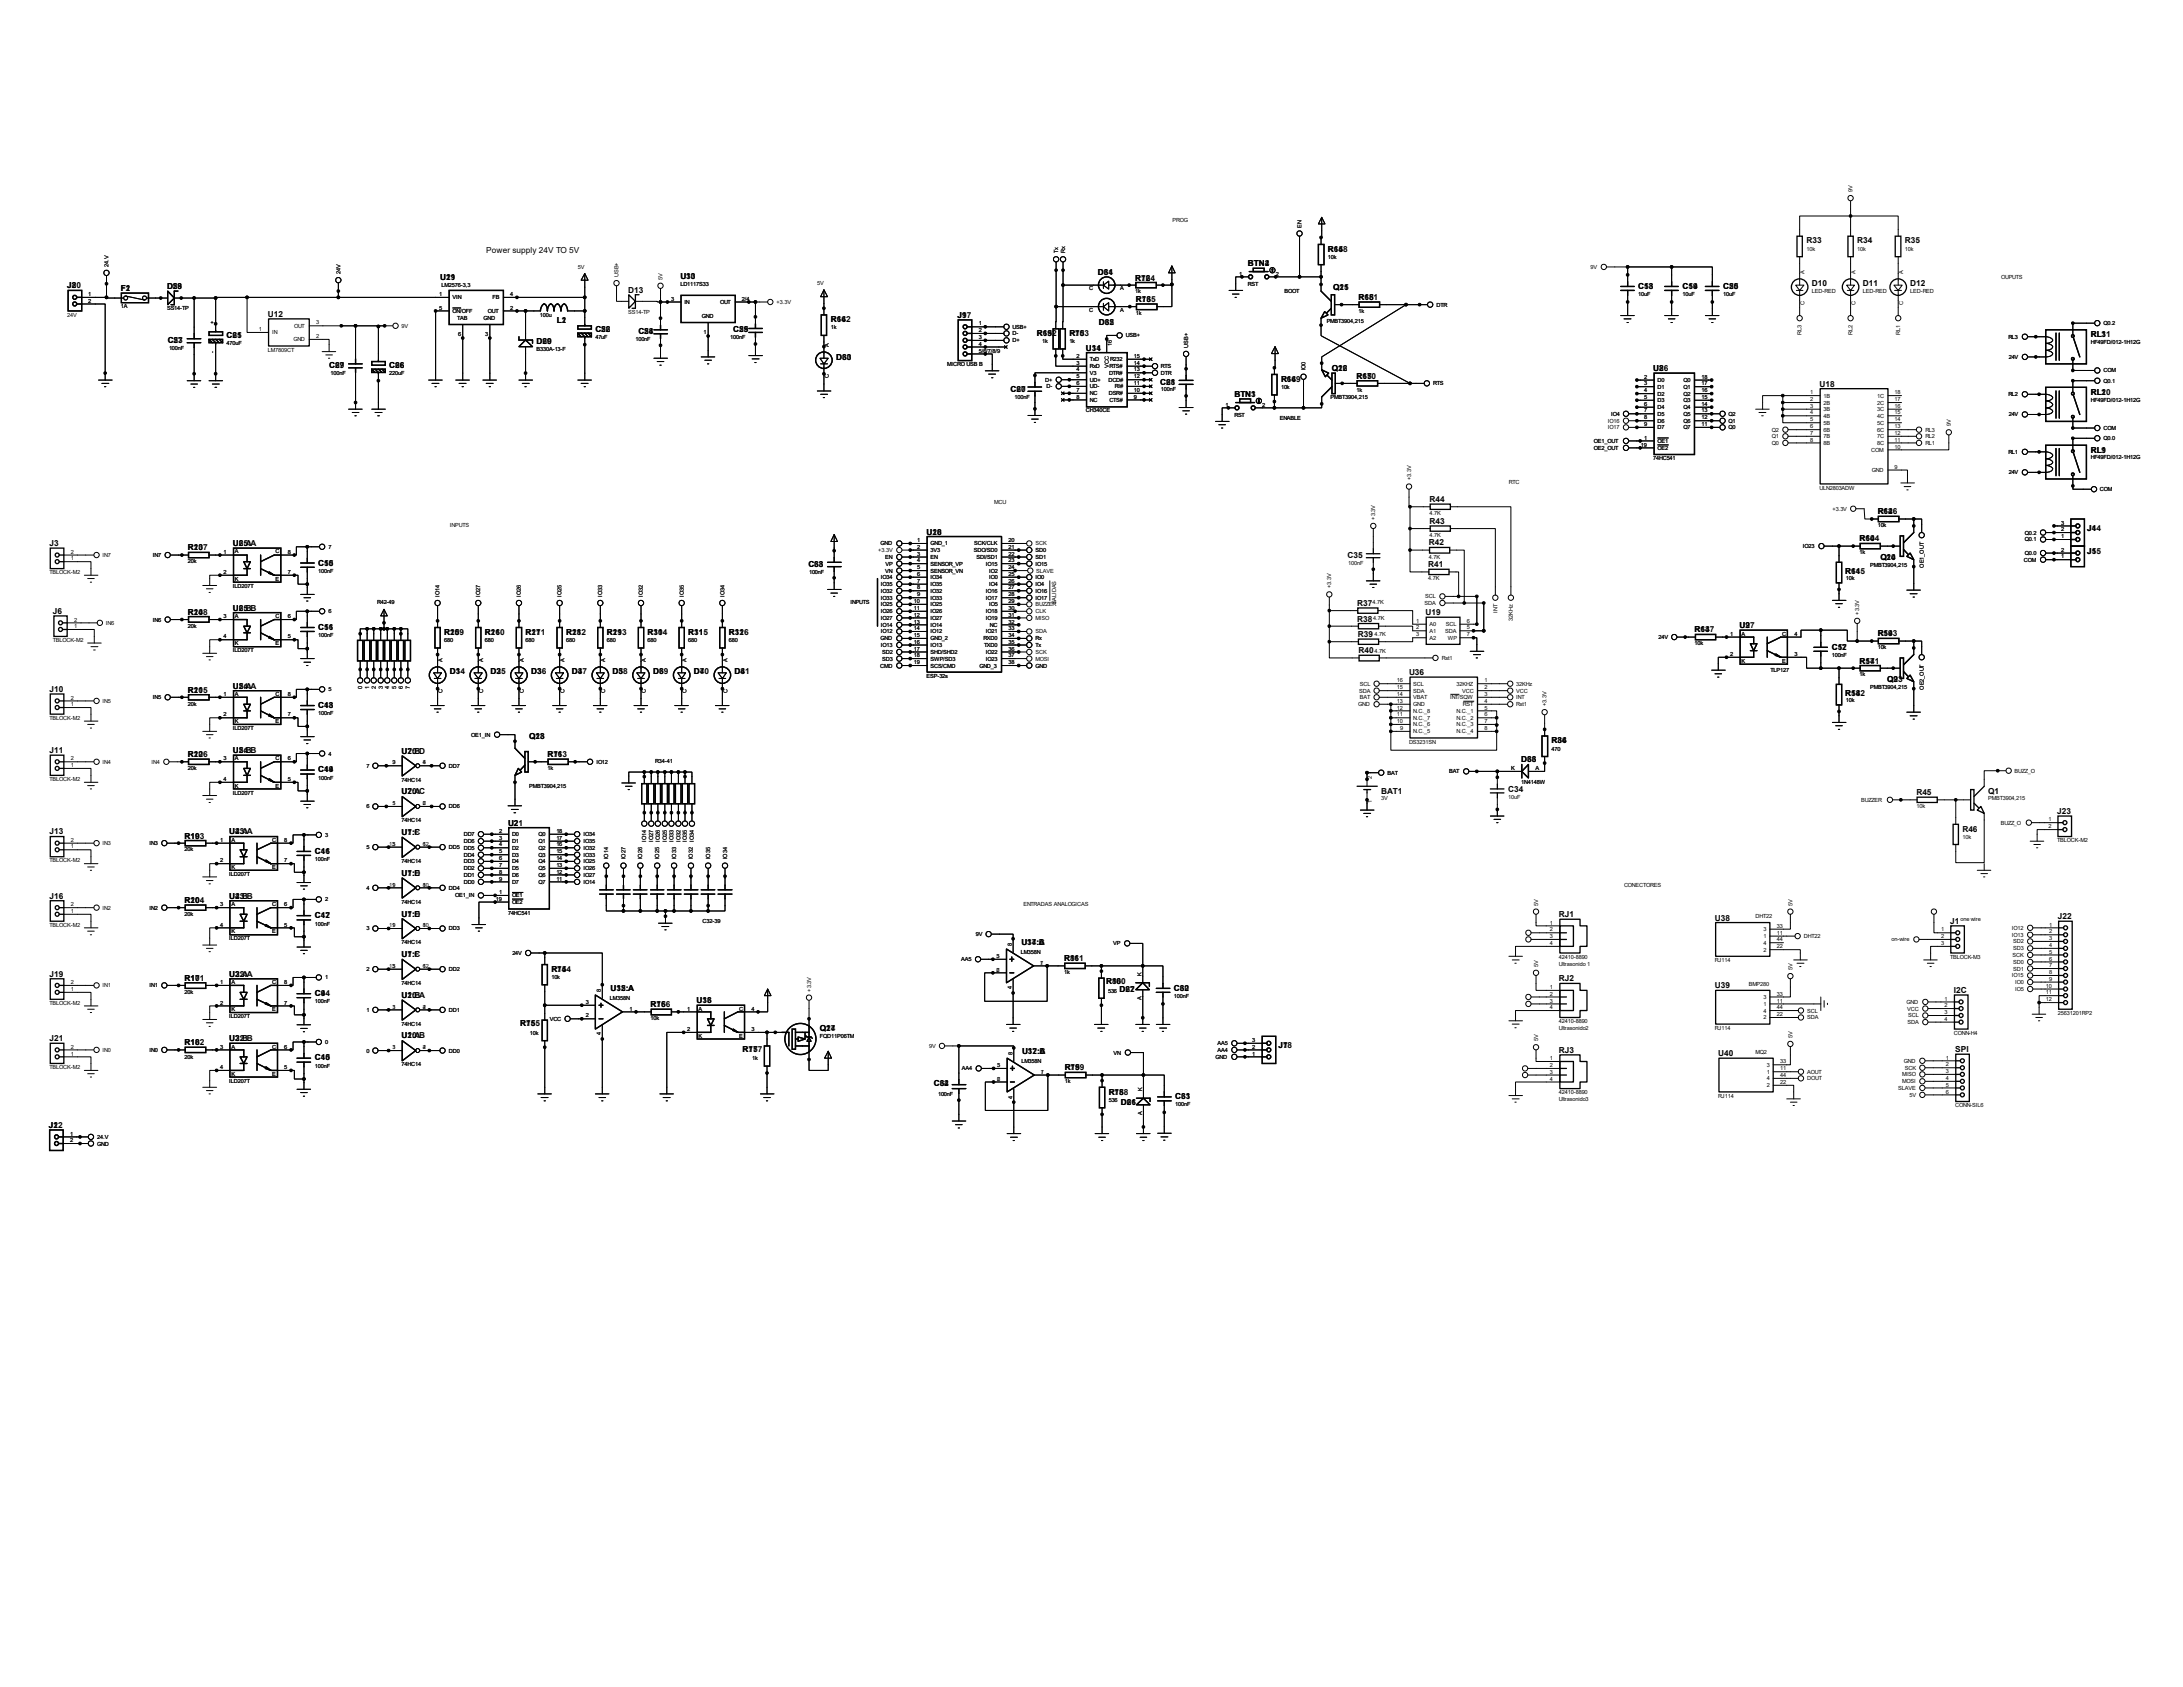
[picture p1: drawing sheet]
<svg xmlns="http://www.w3.org/2000/svg" width="279mm" height="216mm" viewBox="0 0 279 216" stroke-linecap="round" stroke-linejoin="round" font-family="sans-serif">
<defs><g id="words">
<g font-size="1.1">
<text x="56.3" y="35.9">U11</text>
<text x="56.3" y="35.9">U29</text>
<text x="62.2" y="32.4">Power supply 24V TO 5V</text>
<text x="87.1" y="35.7">U13</text>
<text x="87.1" y="35.7">U30</text>
<text x="140.5" y="35.2">D31</text>
<text x="140.5" y="35.2">D64</text>
<text x="145.3" y="35.9">R72</text>
<text x="145.3" y="35.9">R164</text>
<text x="159.7" y="34.1">BTN2</text>
<text x="159.7" y="34.1">BTN4</text>
<text x="170" y="32.2">R65</text>
<text x="170" y="32.2">R148</text>
<text x="231.2" y="31.2">R33</text>
<text x="237.7" y="31.2">R34</text>
<text x="243.8" y="31.2">R35</text>
<text x="8.6" y="36.9">J8</text>
<text x="8.6" y="36.9">J20</text>
<text x="15.5" y="37.3">F1</text>
<text x="15.5" y="37.3">F2</text>
<text x="21.4" y="37">D28</text>
<text x="21.4" y="37">D59</text>
<text x="34.3" y="40.6">U12</text>
<text x="71.3" y="41.3">L1</text>
<text x="71.3" y="41.3">L2</text>
<text x="80.4" y="37.5">D13</text>
<text x="106.3" y="41.2">R64</text>
<text x="106.3" y="41.2">R162</text>
<text x="122.6" y="40.7">J9</text>
<text x="122.6" y="40.7">J17</text>
<text x="140.6" y="41.6">D32</text>
<text x="140.6" y="41.6">D65</text>
<text x="145.4" y="38.7">R73</text>
<text x="145.4" y="38.7">R165</text>
<text x="170.6" y="37.2">Q11</text>
<text x="170.6" y="37.2">Q25</text>
<text x="173.9" y="38.4">R68</text>
<text x="173.9" y="38.4">R151</text>
<text x="209.7" y="37">C18</text>
<text x="209.7" y="37">C53</text>
<text x="215.3" y="37">C19</text>
<text x="215.3" y="37">C54</text>
<text x="220.6" y="37">C20</text>
<text x="220.6" y="37">C55</text>
<text x="231.9" y="36.6">D10</text>
<text x="238.4" y="36.6">D11</text>
<text x="244.5" y="36.6">D12</text>
<text x="21.5" y="43.9">C23</text>
<text x="21.5" y="43.9">C57</text>
<text x="29" y="43.2">C21</text>
<text x="29" y="43.2">C65</text>
<text x="42.1" y="47.1">C29</text>
<text x="42.1" y="47.1">C67</text>
<text x="49.8" y="47">C26</text>
<text x="49.8" y="47">C66</text>
<text x="68.7" y="44">D29</text>
<text x="68.7" y="44">D60</text>
<text x="76.2" y="42.5">C22</text>
<text x="76.2" y="42.5">C56</text>
<text x="81.7" y="42.7">C24</text>
<text x="81.7" y="42.7">C58</text>
<text x="93.9" y="42.5">C25</text>
<text x="93.9" y="42.5">C59</text>
<text x="107" y="46">D30</text>
<text x="107" y="46">D63</text>
<text x="132.7" y="43">R69</text>
<text x="132.7" y="43">R152</text>
<text x="136.9" y="43">R70</text>
<text x="136.9" y="43">R153</text>
<text x="139" y="44.9">U14</text>
<text x="139" y="44.9">U31</text>
<text x="170.5" y="47.5">Q12</text>
<text x="170.5" y="47.5">Q26</text>
<text x="211.6" y="47.5">U8</text>
<text x="211.6" y="47.5">U26</text>
<text x="267.6" y="43.1">RL3</text>
<text x="267.6" y="43.1">RL11</text>
<text x="129.3" y="50.1">C27</text>
<text x="129.3" y="50.1">C60</text>
<text x="148.5" y="49.2">C28</text>
<text x="148.5" y="49.2">C61</text>
<text x="158" y="50.8">BTN1</text>
<text x="158" y="50.8">BTN3</text>
<text x="164" y="48.9">R66</text>
<text x="164" y="48.9">R149</text>
<text x="173.6" y="48.5">R67</text>
<text x="173.6" y="48.5">R150</text>
<text x="232.9" y="49.5">U18</text>
<text x="267.6" y="50.5">RL2</text>
<text x="267.6" y="50.5">RL10</text>
<text x="267.6" y="57.9">RL1</text>
<text x="267.6" y="57.9">RL9</text>
<text x="183" y="64.3">R44</text>
<text x="240.3" y="65.8">R62</text>
<text x="240.3" y="65.8">R146</text>
<text x="6.3" y="69.9">J3</text>
<text x="24" y="70.4">R23</text>
<text x="24" y="70.4">R107</text>
<text x="29.8" y="69.9">U6:A</text>
<text x="29.8" y="69.9">U25:A</text>
<text x="118.6" y="68.4">U10</text>
<text x="118.6" y="68.4">U28</text>
<text x="172.5" y="71.4">C35</text>
<text x="182.9" y="69.8">R42</text>
<text x="183" y="67.1">R43</text>
<text x="238" y="69.3">R60</text>
<text x="238" y="69.3">R144</text>
<text x="240.7" y="71.7">Q10</text>
<text x="240.7" y="71.7">Q24</text>
<text x="267.1" y="67.9">J4</text>
<text x="267.1" y="71">J5</text>
<text x="267.1" y="67.9">J14</text>
<text x="267.1" y="71">J15</text>
<text x="40.7" y="72.4">C15</text>
<text x="40.7" y="72.4">C50</text>
<text x="103.5" y="72.6">C33</text>
<text x="103.5" y="72.6">C68</text>
<text x="173.7" y="77.6">R37</text>
<text x="182.8" y="72.6">R41</text>
<text x="236.2" y="73.4">R61</text>
<text x="236.2" y="73.4">R145</text>
<text x="6.8" y="78.6">J6</text>
<text x="24" y="78.7">R24</text>
<text x="24" y="78.7">R108</text>
<text x="29.8" y="78.1">U6:B</text>
<text x="29.8" y="78.1">U25:B</text>
<text x="40.7" y="80.6">C16</text>
<text x="40.7" y="80.6">C51</text>
<text x="56.9" y="81.2">R25</text>
<text x="56.9" y="81.2">R109</text>
<text x="62.1" y="81.2">R26</text>
<text x="62.1" y="81.2">R110</text>
<text x="67.3" y="81.2">R27</text>
<text x="67.3" y="81.2">R111</text>
<text x="72.5" y="81.2">R28</text>
<text x="72.5" y="81.2">R112</text>
<text x="77.7" y="81.2">R29</text>
<text x="77.7" y="81.2">R113</text>
<text x="82.9" y="81.2">R30</text>
<text x="82.9" y="81.2">R114</text>
<text x="88.1" y="81.2">R31</text>
<text x="88.1" y="81.2">R115</text>
<text x="93.3" y="81.2">R32</text>
<text x="93.3" y="81.2">R116</text>
<text x="173.7" y="79.5">R38</text>
<text x="173.8" y="81.5">R39</text>
<text x="173.9" y="83.6">R40</text>
<text x="182.5" y="78.7">U19</text>
<text x="216.9" y="80.9">R63</text>
<text x="216.9" y="80.9">R147</text>
<text x="222.6" y="80.4">U9</text>
<text x="222.6" y="80.4">U27</text>
<text x="234.4" y="83.1">C17</text>
<text x="234.4" y="83.1">C52</text>
<text x="240.3" y="81.4">R59</text>
<text x="240.3" y="81.4">R143</text>
<text x="6.3" y="88.6">J10</text>
<text x="24" y="88.6">R21</text>
<text x="24" y="88.6">R105</text>
<text x="29.8" y="88.1">U5:A</text>
<text x="29.8" y="88.1">U24:A</text>
<text x="57.6" y="86.3">D1</text>
<text x="57.6" y="86.3">D34</text>
<text x="62.8" y="86.3">D2</text>
<text x="62.8" y="86.3">D35</text>
<text x="68" y="86.3">D3</text>
<text x="68" y="86.3">D36</text>
<text x="73.2" y="86.3">D4</text>
<text x="73.2" y="86.3">D37</text>
<text x="78.4" y="86.3">D5</text>
<text x="78.4" y="86.3">D38</text>
<text x="83.6" y="86.3">D6</text>
<text x="83.6" y="86.3">D39</text>
<text x="88.8" y="86.3">D7</text>
<text x="88.8" y="86.3">D40</text>
<text x="94" y="86.3">D8</text>
<text x="94" y="86.3">D41</text>
<text x="180.3" y="86.4">U36</text>
<text x="236.2" y="89.1">R58</text>
<text x="236.2" y="89.1">R142</text>
<text x="238" y="84.9">R57</text>
<text x="238" y="84.9">R141</text>
<text x="241.6" y="87.3">Q9</text>
<text x="241.6" y="87.3">Q23</text>
<text x="40.7" y="90.6">C13</text>
<text x="40.7" y="90.6">C48</text>
<text x="67.7" y="94.6">Q13</text>
<text x="67.7" y="94.6">Q28</text>
<text x="198.6" y="95.1">R84</text>
<text x="198.6" y="95.1">R36</text>
<text x="6.3" y="96.4">J11</text>
<text x="24" y="96.9">R22</text>
<text x="24" y="96.9">R106</text>
<text x="29.8" y="96.4">U5:B</text>
<text x="29.8" y="96.4">U24:B</text>
<text x="40.7" y="98.8">C14</text>
<text x="40.7" y="98.8">C49</text>
<text x="51.4" y="101.6">U7:A</text>
<text x="51.4" y="96.5">U7:B</text>
<text x="51.4" y="101.6">U20:C</text>
<text x="51.4" y="96.5">U20:D</text>
<text x="70.1" y="96.9">R71</text>
<text x="70.1" y="96.9">R163</text>
<text x="176.8" y="101.6">BAT1</text>
<text x="193" y="101.3">C34</text>
<text x="194.7" y="97.6">D33</text>
<text x="194.7" y="97.6">D66</text>
<text x="245.3" y="101.8">R45</text>
<text x="254.5" y="101.6">Q1</text>
<text x="6.3" y="106.8">J13</text>
<text x="23.6" y="107.3">R19</text>
<text x="23.6" y="107.3">R103</text>
<text x="29.3" y="106.8">U4:A</text>
<text x="29.3" y="106.8">U23:A</text>
<text x="51.4" y="106.9">U1:F</text>
<text x="51.4" y="106.9">U7:C</text>
<text x="65" y="105.7">U2</text>
<text x="65" y="105.7">U21</text>
<text x="251.2" y="106.4">R46</text>
<text x="263.3" y="104.2">J23</text>
<text x="40.3" y="109.3">C11</text>
<text x="40.3" y="109.3">C46</text>
<text x="51.4" y="112.1">U1:E</text>
<text x="51.4" y="112.1">U7:D</text>
<text x="6.3" y="115">J16</text>
<text x="23.6" y="115.5">R20</text>
<text x="23.6" y="115.5">R104</text>
<text x="29.3" y="115">U4:B</text>
<text x="29.3" y="115">U23:B</text>
<text x="40.3" y="117.5">C12</text>
<text x="40.3" y="117.5">C47</text>
<text x="51.4" y="117.3">U1:D</text>
<text x="51.4" y="117.3">U7:E</text>
<text x="199.5" y="117.4">RJ1</text>
<text x="219.5" y="117.8">U38</text>
<text x="249.6" y="118.2">J1</text>
<text x="263.4" y="117.6">J22</text>
<text x="6.3" y="125">J19</text>
<text x="23.6" y="125.5">R17</text>
<text x="23.6" y="125.5">R101</text>
<text x="29.3" y="125">U3:A</text>
<text x="29.3" y="125">U22:A</text>
<text x="51.4" y="122.5">U1:C</text>
<text x="51.4" y="122.5">U7:F</text>
<text x="70.6" y="124.4">R74</text>
<text x="70.6" y="124.4">R154</text>
<text x="130.7" y="120.9">U17:B</text>
<text x="130.7" y="120.9">U34:A</text>
<text x="136.2" y="123">R81</text>
<text x="136.2" y="123">R161</text>
<text x="141.6" y="125.9">R80</text>
<text x="141.6" y="125.9">R160</text>
<text x="199.5" y="125.6">RJ2</text>
<text x="40.3" y="127.5">C9</text>
<text x="40.3" y="127.5">C44</text>
<text x="51.4" y="127.7">U1:B</text>
<text x="51.4" y="127.7">U20:A</text>
<text x="66.6" y="131.3">R75</text>
<text x="66.6" y="131.3">R155</text>
<text x="78.1" y="126.8">U15:A</text>
<text x="78.1" y="126.8">U32:A</text>
<text x="83.3" y="128.9">R76</text>
<text x="83.3" y="128.9">R156</text>
<text x="89.2" y="128.4">U16</text>
<text x="89.2" y="128.4">U33</text>
<text x="104.9" y="131.9">Q14</text>
<text x="104.9" y="131.9">Q27</text>
<text x="143.3" y="127">D27</text>
<text x="143.3" y="127">D62</text>
<text x="150.2" y="126.8">C30</text>
<text x="150.2" y="126.8">C62</text>
<text x="219.5" y="126.5">U39</text>
<text x="250.1" y="127.1">I2C</text>
<text x="6.3" y="133.3">J21</text>
<text x="23.6" y="133.8">R18</text>
<text x="23.6" y="133.8">R102</text>
<text x="29.3" y="133.3">U3:B</text>
<text x="29.3" y="133.3">U22:B</text>
<text x="40.3" y="135.7">C10</text>
<text x="40.3" y="135.7">C45</text>
<text x="51.4" y="132.9">U1:A</text>
<text x="51.4" y="132.9">U20:B</text>
<text x="95" y="134.6">R77</text>
<text x="95" y="134.6">R157</text>
<text x="130.8" y="134.9">U17:A</text>
<text x="130.8" y="134.9">U32:B</text>
<text x="136.3" y="137">R79</text>
<text x="136.3" y="137">R159</text>
<text x="163.6" y="134.1">J7</text>
<text x="163.6" y="134.1">J18</text>
<text x="199.5" y="134.7">RJ3</text>
<text x="219.9" y="135.2">U40</text>
<text x="250.2" y="134.7">SPI</text>
<text x="119.5" y="139">C32</text>
<text x="119.5" y="139">C64</text>
<text x="141.9" y="140.1">R78</text>
<text x="141.9" y="140.1">R158</text>
<text x="143.5" y="141.5">D26</text>
<text x="143.5" y="141.5">D61</text>
<text x="150.4" y="140.7">C31</text>
<text x="150.4" y="140.7">C63</text>
<text x="6.3" y="144.4">J2</text>
<text x="6.3" y="144.4">J12</text>
</g>
<g font-size=".7">
<text x="150.1" y="28.4">PROG</text>
<text x="166.6" y="29.1" transform="rotate(-90 166.6 29.1)">EN</text>
<text x="237.1" y="24.6" transform="rotate(-90 237.1 24.6)">9V</text>
<text x="13.9" y="34.2" transform="rotate(-90 13.9 34.2)">24.V</text>
<text x="43.6" y="35.1" transform="rotate(-90 43.6 35.1)">24V</text>
<text x="74" y="34.4">5V</text>
<text x="79.2" y="35.4" transform="rotate(-90 79.2 35.4)">USB+</text>
<text x="84.8" y="35.8" transform="rotate(-90 84.8 35.8)">5V</text>
<text x="135.4" y="32.4" transform="rotate(-90 135.4 32.4)">Tx</text>
<text x="136.3" y="32.4" transform="rotate(-90 136.3 32.4)">Rx</text>
<text x="158.6" y="35.3">1</text>
<text x="163.3" y="35.3">2</text>
<text x="170" y="33.1">10k</text>
<text x="203.6" y="34.4">9V</text>
<text x="231" y="35" transform="rotate(-90 231 35)">A</text>
<text x="231.2" y="32.1">10k</text>
<text x="237.5" y="35" transform="rotate(-90 237.5 35)">A</text>
<text x="237.7" y="32.1">10k</text>
<text x="243.6" y="35" transform="rotate(-90 243.6 35)">A</text>
<text x="243.8" y="32.1">10k</text>
<text x="256.1" y="35.7">OUPUTS</text>
<text x="8.6" y="40.5">24V</text>
<text x="11.3" y="37.9">1</text>
<text x="11.3" y="38.7">2</text>
<text x="15.5" y="39.5">1A</text>
<text x="21.4" y="39.7">SS14-TP</text>
<text x="27.4" y="41.4" transform="rotate(-90 27.4 41.4)">+</text>
<text x="37.6" y="42">OUT</text>
<text x="40.5" y="41.5">3</text>
<text x="51.4" y="42">9V</text>
<text x="56.2" y="39.6">5</text>
<text x="56.2" y="37.9">1</text>
<text x="56.5" y="36.8">LM2576-3,3</text>
<text x="57.9" y="38.3">VIN</text>
<text x="57.9" y="40">ON/OFF</text>
<text x="58.5" y="40.9">TAB</text>
<text x="61.9" y="40.9">GND</text>
<text x="62.4" y="40">OUT</text>
<text x="63" y="38.3">FB</text>
<text x="65.3" y="37.9">4</text>
<text x="65.3" y="39.6">2</text>
<text x="69.1" y="40.5">100u</text>
<text x="80.4" y="40.2">SS14-TP</text>
<text x="85.9" y="38.5">3</text>
<text x="87.1" y="36.6">LD1117S33</text>
<text x="87.6" y="38.9">IN</text>
<text x="89.8" y="40.6">GND</text>
<text x="92.2" y="38.9">OUT</text>
<text x="95" y="38.5">2/4</text>
<text x="99.4" y="38.9">+3.3V</text>
<text x="104.6" y="36.5">5V</text>
<text x="125.3" y="41.7">1</text>
<text x="139.4" y="37.1">C</text>
<text x="139.4" y="39.9">C</text>
<text x="143.4" y="37.1">A</text>
<text x="143.4" y="39.9">A</text>
<text x="145.3" y="37.5">1k</text>
<text x="145.4" y="40.3">1k</text>
<text x="159.7" y="36.6">RST</text>
<text x="164.4" y="37.5">BOOT</text>
<text x="169.8" y="41.4">PMBT3904,215</text>
<text x="173.9" y="40.1">1k</text>
<text x="183.9" y="39.2">DTR</text>
<text x="209.7" y="37.9">10uF</text>
<text x="215.3" y="37.9">10uF</text>
<text x="220.6" y="37.9">10uF</text>
<text x="231" y="39" transform="rotate(-90 231 39)">C</text>
<text x="231.9" y="37.5">LED-RED</text>
<text x="237.5" y="39" transform="rotate(-90 237.5 39)">C</text>
<text x="238.4" y="37.5">LED-RED</text>
<text x="243.6" y="39" transform="rotate(-90 243.6 39)">C</text>
<text x="244.5" y="37.5">LED-RED</text>
<text x="269.2" y="41.6">Q0.2</text>
<text x="21.6" y="44.7">100nF</text>
<text x="27.4" y="45.2" transform="rotate(-90 27.4 45.2)">-</text>
<text x="29" y="44.2">470uF</text>
<text x="33.1" y="42.4">1</text>
<text x="34.3" y="45">LM7809CT</text>
<text x="34.8" y="42.8">IN</text>
<text x="37.5" y="43.7">GND</text>
<text x="40.5" y="43.3">2</text>
<text x="42.3" y="48">100nF</text>
<text x="49.8" y="48">220uF</text>
<text x="58.6" y="43">6</text>
<text x="62.1" y="43">3</text>
<text x="68.7" y="44.9">B330A-13-F</text>
<text x="76.2" y="43.3">47uF</text>
<text x="81.3" y="43.6">100nF</text>
<text x="90" y="42.8">1</text>
<text x="93.5" y="43.4">100nF</text>
<text x="106.1" y="44.4" transform="rotate(-90 106.1 44.4)">A</text>
<text x="106.3" y="42.2">1k</text>
<text x="121.2" y="46.9">MICRO USB B</text>
<text x="125.3" y="42.5">2</text>
<text x="125.3" y="43.4">3</text>
<text x="125.3" y="44.2">4</text>
<text x="125.3" y="45.1">5/6/7/8/9</text>
<text x="129.6" y="42.9">D-</text>
<text x="129.6" y="43.8">D+</text>
<text x="129.6" y="42.1">USB+</text>
<text x="133.4" y="43.9">1k</text>
<text x="136.9" y="43.9">1k</text>
<text x="137.8" y="45.8">2</text>
<text x="137.8" y="46.7">3</text>
<text x="137.8" y="47.5">4</text>
<text x="139.5" y="46.2">TxD</text>
<text x="139.5" y="47.1">RxD</text>
<text x="139.5" y="48">V3</text>
<text x="141.9" y="47.1" transform="rotate(-90 141.9 47.1)">VCC</text>
<text x="141.9" y="48">DTR#</text>
<text x="142" y="47.1">RTS#</text>
<text x="142.1" y="46.2">R232</text>
<text x="142.3" y="44.2" transform="rotate(-90 142.3 44.2)">16</text>
<text x="144.1" y="43.2">USB+</text>
<text x="145.1" y="45.8">15</text>
<text x="145.1" y="47.5">13</text>
<text x="145.1" y="46.7">14</text>
<text x="148.6" y="48">DTR</text>
<text x="148.6" y="47.1">RTS</text>
<text x="152.1" y="44.5" transform="rotate(-90 152.1 44.5)">USB+</text>
<text x="167.1" y="47.4" transform="rotate(-90 167.1 47.4)">IO0</text>
<text x="230.6" y="42.8" transform="rotate(-90 230.6 42.8)">RL3</text>
<text x="237.1" y="42.8" transform="rotate(-90 237.1 42.8)">RL2</text>
<text x="243.2" y="42.8" transform="rotate(-90 243.2 42.8)">RL1</text>
<text x="257" y="43.3">RL3</text>
<text x="257.1" y="45.9">24V</text>
<text x="267.6" y="44.1">HF49FD/012-1H12G</text>
<text x="269.2" y="47.7">COM</text>
<text x="106.1" y="48.3" transform="rotate(-90 106.1 48.3)">C</text>
<text x="129.8" y="51.1">100nF</text>
<text x="133.8" y="48.9">D+</text>
<text x="133.9" y="49.7">D-</text>
<text x="137.8" y="48.4">5</text>
<text x="137.8" y="49.3">6</text>
<text x="137.8" y="50.2">7</text>
<text x="137.8" y="51">8</text>
<text x="139" y="52.8">CH340CE</text>
<text x="139.5" y="48.9">UD+</text>
<text x="139.5" y="49.7">UD-</text>
<text x="139.5" y="50.6">NC</text>
<text x="139.5" y="51.4">NC</text>
<text x="141.9" y="48.9">DCD#</text>
<text x="141.9" y="50.6">DSR#</text>
<text x="142" y="51.4">CTS#</text>
<text x="142.7" y="49.7">RI#</text>
<text x="145.1" y="48.4">12</text>
<text x="145.1" y="49.3">11</text>
<text x="145.1" y="50.2">10</text>
<text x="145.1" y="51">9</text>
<text x="148.6" y="50.1">100nF</text>
<text x="156.8" y="52">1</text>
<text x="158" y="53.3">RST</text>
<text x="161.5" y="52">2</text>
<text x="163.8" y="53.8">ENABLE</text>
<text x="164" y="49.8">10k</text>
<text x="170.3" y="51.1">PMBT3904,215</text>
<text x="173.6" y="50.1">1k</text>
<text x="183.4" y="49.3">RTS</text>
<text x="206.2" y="53.2">IO4</text>
<text x="210.4" y="48.5">2</text>
<text x="210.4" y="49.3">3</text>
<text x="210.4" y="50.2">4</text>
<text x="210.4" y="51.1">5</text>
<text x="210.4" y="51.9">6</text>
<text x="210.4" y="52.8">7</text>
<text x="210.4" y="53.7">8</text>
<text x="212.1" y="48.9">D0</text>
<text x="212.1" y="49.7">D1</text>
<text x="212.1" y="50.6">D2</text>
<text x="212.1" y="51.5">D3</text>
<text x="212.1" y="52.4">D4</text>
<text x="212.1" y="53.2">D5</text>
<text x="215.5" y="48.9">Q0</text>
<text x="215.5" y="49.7">Q1</text>
<text x="215.5" y="50.6">Q2</text>
<text x="215.5" y="51.5">Q3</text>
<text x="215.5" y="52.4">Q4</text>
<text x="215.5" y="53.2">Q5</text>
<text x="217.8" y="48.5">18</text>
<text x="217.8" y="49.3">17</text>
<text x="217.8" y="50.2">16</text>
<text x="217.8" y="51.1">15</text>
<text x="217.8" y="51.9">14</text>
<text x="217.8" y="52.8">13</text>
<text x="217.8" y="53.7">12</text>
<text x="221.2" y="53.2">Q2</text>
<text x="231.7" y="50.5">1</text>
<text x="231.7" y="51.4">2</text>
<text x="231.7" y="52.2">3</text>
<text x="231.7" y="53">4</text>
<text x="231.7" y="53.9">5</text>
<text x="233.4" y="50.9">1B</text>
<text x="233.4" y="51.8">2B</text>
<text x="233.4" y="52.6">3B</text>
<text x="233.4" y="53.5">4B</text>
<text x="240.2" y="50.9">1C</text>
<text x="240.2" y="51.8">2C</text>
<text x="240.2" y="52.6">3C</text>
<text x="240.2" y="53.5">4C</text>
<text x="242.5" y="50.5">18</text>
<text x="242.5" y="51.4">17</text>
<text x="242.5" y="52.2">16</text>
<text x="242.5" y="53">15</text>
<text x="242.5" y="53.9">14</text>
<text x="257" y="50.7">RL2</text>
<text x="257.1" y="53.3">24V</text>
<text x="267.6" y="51.4">HF49FD/012-1H12G</text>
<text x="269.2" y="49">Q0.1</text>
<text x="204" y="56.7">OE1_OUT</text>
<text x="204" y="57.6">OE2_OUT</text>
<text x="205.8" y="54.9">IO17</text>
<text x="205.8" y="54.1">IO16</text>
<text x="210" y="57.1">19</text>
<text x="210.4" y="54.5">9</text>
<text x="210.4" y="56.3">1</text>
<text x="211.6" y="58.9">74HC541</text>
<text x="212.1" y="54.1">D6</text>
<text x="212.1" y="54.9">D7</text>
<text x="212.1" y="56.7">OE1</text>
<text x="212.1" y="57.6">OE2</text>
<text x="215.5" y="54.1">Q6</text>
<text x="215.5" y="54.9">Q7</text>
<text x="217.8" y="54.5">11</text>
<text x="221.2" y="54.1">Q1</text>
<text x="221.2" y="54.9">Q0</text>
<text x="226.8" y="56.9">Q0</text>
<text x="226.8" y="56.1">Q1</text>
<text x="226.8" y="55.2">Q2</text>
<text x="231.7" y="54.8">6</text>
<text x="231.7" y="55.7">7</text>
<text x="231.7" y="56.5">8</text>
<text x="233.4" y="54.4">5B</text>
<text x="233.4" y="55.2">6B</text>
<text x="233.4" y="56.1">7B</text>
<text x="233.4" y="56.9">8B</text>
<text x="239.5" y="57.8">COM</text>
<text x="240.2" y="54.4">5C</text>
<text x="240.2" y="55.2">6C</text>
<text x="240.2" y="56.1">7C</text>
<text x="240.2" y="56.9">8C</text>
<text x="242.5" y="54.8">13</text>
<text x="242.5" y="55.7">12</text>
<text x="242.5" y="56.5">11</text>
<text x="242.5" y="57.4">10</text>
<text x="242.5" y="60">9</text>
<text x="246.4" y="56.9">RL1</text>
<text x="246.4" y="56.1">RL2</text>
<text x="246.4" y="55.2">RL3</text>
<text x="249.7" y="54.5" transform="rotate(-90 249.7 54.5)">9V</text>
<text x="257" y="58.1">RL1</text>
<text x="267.6" y="58.8">HF49FD/012-1H12G</text>
<text x="269.2" y="56.3">Q0.0</text>
<text x="269.2" y="55">COM</text>
<text x="127.3" y="64.5">MCU</text>
<text x="180.6" y="61.5" transform="rotate(-90 180.6 61.5)">+3.3V</text>
<text x="183" y="65.9">4.7K</text>
<text x="193.1" y="61.9">RTC</text>
<text x="232.9" y="62.7">ULN2803ADW</text>
<text x="234.5" y="65.4">+3.3V</text>
<text x="239.6" y="60.4">GND</text>
<text x="257.1" y="60.7">24V</text>
<text x="268.8" y="62.9">COM</text>
<text x="9.1" y="71.7">1</text>
<text x="9.1" y="70.9">2</text>
<text x="13.1" y="71.3">IN7</text>
<text x="19.6" y="71.3">IN7</text>
<text x="28.6" y="70.9">1</text>
<text x="30.1" y="70.8">A</text>
<text x="35.3" y="70.8">C</text>
<text x="36.8" y="70.9">8</text>
<text x="42" y="70.2">7</text>
<text x="57.6" y="67.4">INPUTS</text>
<text x="112.4" y="70.7">+3.3V</text>
<text x="112.7" y="69.8">GND</text>
<text x="113.3" y="71.5">EN</text>
<text x="117.4" y="69.4">1</text>
<text x="117.4" y="70.2">2</text>
<text x="117.4" y="71.1">3</text>
<text x="117.4" y="72">4</text>
<text x="119.1" y="69.8">GND_1</text>
<text x="119.1" y="70.7">3V3</text>
<text x="119.1" y="71.5">EN</text>
<text x="124.6" y="70.7">SDO/SD0</text>
<text x="124.7" y="69.8">SCK/CLK</text>
<text x="125" y="71.5">SDI/SD1</text>
<text x="129.1" y="71.1">22</text>
<text x="129.1" y="69.4">20</text>
<text x="129.1" y="70.2">21</text>
<text x="129.1" y="72">23</text>
<text x="132.5" y="71.5">SD1</text>
<text x="132.5" y="70.7">SD0</text>
<text x="132.5" y="69.8">SCK</text>
<text x="176" y="66.5" transform="rotate(-90 176 66.5)">+3.3V</text>
<text x="182.9" y="71.5">4.7K</text>
<text x="183" y="68.7">4.7K</text>
<text x="230.8" y="70.1">IO23</text>
<text x="238" y="71">1k</text>
<text x="240.3" y="67.5">10k</text>
<text x="259" y="71.9">COM</text>
<text x="259.2" y="68.4">Q0.2</text>
<text x="259.2" y="69.3">Q0.1</text>
<text x="259.2" y="71">Q0.0</text>
<text x="263.8" y="68.9">1</text>
<text x="263.8" y="68">2</text>
<text x="263.8" y="67.1">3</text>
<text x="263.8" y="71.5">1</text>
<text x="263.8" y="70.6">2</text>
<text x="6.3" y="73.5">TBLOCK-M2</text>
<text x="24" y="72.1">20k</text>
<text x="28.6" y="73.4">2</text>
<text x="29.8" y="75.2">ILD207T</text>
<text x="30.1" y="74.3">K</text>
<text x="35.3" y="74.3">E</text>
<text x="36.8" y="73.4">7</text>
<text x="40.7" y="73.3">100nF</text>
<text x="48.3" y="77.3">R42-49</text>
<text x="56.3" y="76.4" transform="rotate(-90 56.3 76.4)">IO14</text>
<text x="61.5" y="76.4" transform="rotate(-90 61.5 76.4)">IO27</text>
<text x="66.7" y="76.4" transform="rotate(-90 66.7 76.4)">IO26</text>
<text x="71.9" y="76.4" transform="rotate(-90 71.9 76.4)">IO25</text>
<text x="77.1" y="76.4" transform="rotate(-90 77.1 76.4)">IO33</text>
<text x="82.3" y="76.4" transform="rotate(-90 82.3 76.4)">IO32</text>
<text x="87.5" y="76.4" transform="rotate(-90 87.5 76.4)">IO35</text>
<text x="92.7" y="76.4" transform="rotate(-90 92.7 76.4)">IO34</text>
<text x="103.5" y="73.4">100nF</text>
<text x="108.8" y="77.3">INPUTS</text>
<text x="112.7" y="74.1">IO34</text>
<text x="112.7" y="75">IO35</text>
<text x="112.7" y="75.9">IO32</text>
<text x="112.7" y="76.8">IO33</text>
<text x="112.7" y="77.6">IO25</text>
<text x="113.3" y="73.3">VN</text>
<text x="113.3" y="72.4">VP</text>
<text x="117" y="77.2">10</text>
<text x="117.4" y="72.9">5</text>
<text x="117.4" y="73.7">6</text>
<text x="117.4" y="74.6">7</text>
<text x="117.4" y="75.4">8</text>
<text x="117.4" y="76.3">9</text>
<text x="119.1" y="72.4">SENSOR_VP</text>
<text x="119.1" y="73.3">SENSOR_VN</text>
<text x="119.1" y="74.1">IO34</text>
<text x="119.1" y="75">IO35</text>
<text x="119.1" y="75.9">IO32</text>
<text x="119.1" y="76.8">IO33</text>
<text x="119.1" y="77.6">IO25</text>
<text x="126.2" y="72.4">IO15</text>
<text x="126.2" y="75.9">IO16</text>
<text x="126.2" y="76.8">IO17</text>
<text x="126.6" y="73.3">IO2</text>
<text x="126.6" y="74.1">IO0</text>
<text x="126.6" y="75">IO4</text>
<text x="126.6" y="77.6">IO5</text>
<text x="129.1" y="72.9">24</text>
<text x="129.1" y="73.7">25</text>
<text x="129.1" y="74.6">26</text>
<text x="129.1" y="75.4">27</text>
<text x="129.1" y="76.3">28</text>
<text x="129.1" y="77.2">29</text>
<text x="132.5" y="76.8">IO17</text>
<text x="132.5" y="75.9">IO16</text>
<text x="132.5" y="75">IO4</text>
<text x="132.5" y="74.1">IO0</text>
<text x="132.5" y="72.4">IO15</text>
<text x="132.5" y="77.6">BUZZER</text>
<text x="132.6" y="73.3">SLAVE</text>
<text x="135.2" y="77.3" transform="rotate(-90 135.2 77.3)">SALIDAS</text>
<text x="170.4" y="75.3" transform="rotate(-90 170.4 75.3)">+3.3V</text>
<text x="172.6" y="72.3">100nF</text>
<text x="175.7" y="77.3">4.7K</text>
<text x="182.3" y="77.4">SDA</text>
<text x="182.4" y="76.6">SCL</text>
<text x="182.8" y="74.3">4.7K</text>
<text x="236.3" y="74.3">10k</text>
<text x="239.4" y="72.6">PMBT3904,215</text>
<text x="246.2" y="72.6" transform="rotate(-90 246.2 72.6)">OE1_OUT</text>
<text x="6.8" y="82.2">TBLOCK-M2</text>
<text x="9.5" y="80.4">1</text>
<text x="9.5" y="79.5">2</text>
<text x="13.5" y="80">IN6</text>
<text x="19.6" y="79.5">IN6</text>
<text x="24" y="80.3">20k</text>
<text x="28.6" y="79.1">3</text>
<text x="28.6" y="81.7">4</text>
<text x="29.8" y="83.5">ILD207T</text>
<text x="30.1" y="79.1">A</text>
<text x="30.1" y="82.5">K</text>
<text x="35.3" y="79.1">C</text>
<text x="35.3" y="82.5">E</text>
<text x="36.8" y="79.1">6</text>
<text x="36.8" y="81.7">5</text>
<text x="40.7" y="81.5">100nF</text>
<text x="42" y="78.5">6</text>
<text x="56.9" y="82.2">680</text>
<text x="62.1" y="82.2">680</text>
<text x="67.3" y="82.2">680</text>
<text x="72.5" y="82.2">680</text>
<text x="77.7" y="82.2">680</text>
<text x="82.9" y="82.2">680</text>
<text x="88.1" y="82.2">680</text>
<text x="93.3" y="82.2">680</text>
<text x="112.7" y="82">GND</text>
<text x="112.7" y="78.5">IO26</text>
<text x="112.7" y="79.3">IO27</text>
<text x="112.7" y="80.2">IO14</text>
<text x="112.7" y="81.1">IO12</text>
<text x="112.7" y="82.8">IO13</text>
<text x="112.9" y="83.7">SD2</text>
<text x="117" y="78.1">11</text>
<text x="117" y="78.9">12</text>
<text x="117" y="79.8">13</text>
<text x="117" y="80.6">14</text>
<text x="117" y="81.5">15</text>
<text x="117" y="82.4">16</text>
<text x="117" y="83.3">17</text>
<text x="119.1" y="78.5">IO26</text>
<text x="119.1" y="79.3">IO27</text>
<text x="119.1" y="80.2">IO14</text>
<text x="119.1" y="81.1">IO12</text>
<text x="119.1" y="82">GND_2</text>
<text x="119.1" y="82.8">IO13</text>
<text x="119.1" y="83.7">SHD/SHD2</text>
<text x="125.9" y="82">RXD0</text>
<text x="125.9" y="82.8">TXD0</text>
<text x="126.2" y="78.5">IO18</text>
<text x="126.2" y="79.3">IO19</text>
<text x="126.2" y="81.1">IO21</text>
<text x="126.2" y="83.7">IO22</text>
<text x="126.7" y="80.2">NC</text>
<text x="129.1" y="78.1">30</text>
<text x="129.1" y="78.9">31</text>
<text x="129.1" y="79.8">32</text>
<text x="129.1" y="80.6">33</text>
<text x="129.1" y="81.5">34</text>
<text x="129.1" y="82.4">35</text>
<text x="129.1" y="83.3">36</text>
<text x="132.5" y="82.8">Tx</text>
<text x="132.5" y="82">Rx</text>
<text x="132.5" y="78.5">CLK</text>
<text x="132.5" y="83.7">SCK</text>
<text x="132.5" y="81.1">SDA</text>
<text x="132.5" y="79.3">MISO</text>
<text x="175.8" y="79.4">4.7K</text>
<text x="175.9" y="81.4">4.7K</text>
<text x="175.9" y="83.6">4.7K</text>
<text x="181.3" y="80.6">2</text>
<text x="181.3" y="79.7">1</text>
<text x="181.3" y="81.4">3</text>
<text x="183" y="81">A1</text>
<text x="183" y="80.1">A0</text>
<text x="183" y="81.9">A2</text>
<text x="185" y="81">SDA</text>
<text x="185" y="80.1">SCL</text>
<text x="185.3" y="81.9">WP</text>
<text x="187.7" y="81.4">7</text>
<text x="187.7" y="79.7">6</text>
<text x="187.7" y="80.6">5</text>
<text x="191.6" y="78.4" transform="rotate(-90 191.6 78.4)">INT</text>
<text x="193.6" y="79.4" transform="rotate(-90 193.6 79.4)">32KHz</text>
<text x="212.3" y="81.8">24V</text>
<text x="216.9" y="82.6">10k</text>
<text x="221.4" y="81.4">1</text>
<text x="221.4" y="83.9">2</text>
<text x="222.9" y="81.4">A</text>
<text x="228.1" y="81.4">C</text>
<text x="229.7" y="81.4">4</text>
<text x="229.7" y="83.9">3</text>
<text x="238" y="78.7" transform="rotate(-90 238 78.7)">+3.3V</text>
<text x="240.3" y="83.1">10k</text>
<text x="9.1" y="89.5">2</text>
<text x="13.1" y="90">IN5</text>
<text x="19.6" y="89.5">IN5</text>
<text x="28.6" y="89.1">1</text>
<text x="30.1" y="89.1">A</text>
<text x="35.3" y="89.1">C</text>
<text x="36.8" y="89.1">8</text>
<text x="42" y="88.5">5</text>
<text x="46.4" y="88.2" transform="rotate(-90 46.4 88.2)">0</text>
<text x="47.2" y="88.2" transform="rotate(-90 47.2 88.2)">1</text>
<text x="48.1" y="88.2" transform="rotate(-90 48.1 88.2)">2</text>
<text x="49" y="88.2" transform="rotate(-90 49 88.2)">3</text>
<text x="49.8" y="88.2" transform="rotate(-90 49.8 88.2)">4</text>
<text x="50.7" y="88.2" transform="rotate(-90 50.7 88.2)">5</text>
<text x="51.6" y="88.2" transform="rotate(-90 51.6 88.2)">6</text>
<text x="52.5" y="88.2" transform="rotate(-90 52.5 88.2)">7</text>
<text x="56.6" y="88.6" transform="rotate(-90 56.6 88.6)">C</text>
<text x="56.6" y="84.7" transform="rotate(-90 56.6 84.7)">A</text>
<text x="61.8" y="88.6" transform="rotate(-90 61.8 88.6)">C</text>
<text x="61.8" y="84.7" transform="rotate(-90 61.8 84.7)">A</text>
<text x="67.1" y="88.6" transform="rotate(-90 67.1 88.6)">C</text>
<text x="67.1" y="84.7" transform="rotate(-90 67.1 84.7)">A</text>
<text x="72.3" y="88.6" transform="rotate(-90 72.3 88.6)">C</text>
<text x="72.3" y="84.7" transform="rotate(-90 72.3 84.7)">A</text>
<text x="77.5" y="88.6" transform="rotate(-90 77.5 88.6)">C</text>
<text x="77.5" y="84.7" transform="rotate(-90 77.5 84.7)">A</text>
<text x="82.7" y="88.6" transform="rotate(-90 82.7 88.6)">C</text>
<text x="82.7" y="84.7" transform="rotate(-90 82.7 84.7)">A</text>
<text x="87.9" y="88.6" transform="rotate(-90 87.9 88.6)">C</text>
<text x="87.9" y="84.7" transform="rotate(-90 87.9 84.7)">A</text>
<text x="93.1" y="88.6" transform="rotate(-90 93.1 88.6)">C</text>
<text x="93.1" y="84.7" transform="rotate(-90 93.1 84.7)">A</text>
<text x="112.6" y="85.4">CMD</text>
<text x="112.9" y="84.5">SD3</text>
<text x="117" y="84.1">18</text>
<text x="117" y="85">19</text>
<text x="118.6" y="86.7">ESP-32s</text>
<text x="119.1" y="84.5">SWP/SD3</text>
<text x="119.1" y="85.4">SCS/CMD</text>
<text x="125.3" y="85.4">GND_3</text>
<text x="126.2" y="84.5">IO23</text>
<text x="129.1" y="84.1">37</text>
<text x="129.1" y="85">38</text>
<text x="132.5" y="85.4">GND</text>
<text x="132.5" y="84.5">MOSI</text>
<text x="173.9" y="88.6">SDA</text>
<text x="174" y="87.8">SCL</text>
<text x="174" y="89.5">BAT</text>
<text x="178.8" y="87.3">16</text>
<text x="178.8" y="88.2">15</text>
<text x="178.8" y="89.1">14</text>
<text x="178.8" y="90">13</text>
<text x="180.9" y="87.8">SCL</text>
<text x="180.9" y="88.6">SDA</text>
<text x="180.9" y="89.5">VBAT</text>
<text x="184.5" y="84.5">Rst1</text>
<text x="185.6" y="89.5">INT/SQW</text>
<text x="186.4" y="87.8">32KHZ</text>
<text x="187.2" y="88.6">VCC</text>
<text x="190" y="87.3">1</text>
<text x="190" y="88.2">2</text>
<text x="190" y="89.1">3</text>
<text x="190" y="90">4</text>
<text x="194.1" y="87.8">32KHz</text>
<text x="194.1" y="88.6">VCC</text>
<text x="194.1" y="89.5">INT</text>
<text x="222.9" y="84.8">K</text>
<text x="226.6" y="86.1">TLP127</text>
<text x="228.1" y="84.8">E</text>
<text x="234.4" y="84.1">100nF</text>
<text x="236.3" y="89.9">10k</text>
<text x="238" y="86.6">1k</text>
<text x="239.4" y="88.2">PMBT3904,215</text>
<text x="246.2" y="88.3" transform="rotate(-90 246.2 88.3)">OE2_OUT</text>
<text x="6.3" y="92.2">TBLOCK-M2</text>
<text x="9.1" y="90.4">1</text>
<text x="24" y="90.3">20k</text>
<text x="28.6" y="91.7">2</text>
<text x="29.8" y="93.4">ILD207T</text>
<text x="30.1" y="92.5">K</text>
<text x="35.3" y="92.5">E</text>
<text x="36.8" y="91.7">7</text>
<text x="40.7" y="91.5">100nF</text>
<text x="60.3" y="94.3">OE1_IN</text>
<text x="173.8" y="90.4">GND</text>
<text x="178.8" y="90.8">12</text>
<text x="178.8" y="91.7">11</text>
<text x="178.8" y="92.5">10</text>
<text x="179.2" y="93.4">9</text>
<text x="180.3" y="95.2">DS3231SN</text>
<text x="180.9" y="90.4">GND</text>
<text x="180.9" y="91.2">N.C._8</text>
<text x="180.9" y="92.1">N.C._7</text>
<text x="180.9" y="93">N.C._6</text>
<text x="180.9" y="93.9">N.C._5</text>
<text x="186.4" y="91.2">N.C._1</text>
<text x="186.4" y="92.1">N.C._2</text>
<text x="186.4" y="93">N.C._3</text>
<text x="186.4" y="93.9">N.C._4</text>
<text x="187.2" y="90.4">RST</text>
<text x="190" y="90.8">5</text>
<text x="190" y="91.7">6</text>
<text x="190" y="92.5">7</text>
<text x="190" y="93.4">8</text>
<text x="194.1" y="90.4">Rst1</text>
<text x="198" y="90.4" transform="rotate(-90 198 90.4)">+3.3V</text>
<text x="6.3" y="99.9">TBLOCK-M2</text>
<text x="9.1" y="98.2">1</text>
<text x="9.1" y="97.3">2</text>
<text x="13.1" y="97.7">IN4</text>
<text x="19.4" y="97.7">IN4</text>
<text x="24" y="98.6">20k</text>
<text x="28.6" y="97.3">3</text>
<text x="28.6" y="99.9">4</text>
<text x="29.8" y="101.7">ILD207T</text>
<text x="30.1" y="97.3">A</text>
<text x="30.1" y="100.8">K</text>
<text x="35.3" y="97.3">C</text>
<text x="35.3" y="100.8">E</text>
<text x="36.8" y="97.3">6</text>
<text x="36.8" y="99.9">5</text>
<text x="40.7" y="99.8">100nF</text>
<text x="42" y="96.7">4</text>
<text x="46.9" y="98.3">7</text>
<text x="50.2" y="97.8">3</text>
<text x="50.2" y="97.8">9</text>
<text x="51.4" y="100">74HC14</text>
<text x="54.1" y="97.8">4</text>
<text x="54.1" y="97.8">8</text>
<text x="57.4" y="98.3">DD7</text>
<text x="67.7" y="100.8">PMBT3904,215</text>
<text x="70.1" y="98.6">1k</text>
<text x="76.3" y="97.7">IO12</text>
<text x="83.9" y="97.7">R34-41</text>
<text x="175.6" y="99.7" transform="rotate(-90 175.6 99.7)">2</text>
<text x="177.6" y="99.1">BAT</text>
<text x="185.5" y="99">BAT</text>
<text x="193.4" y="98.6">K</text>
<text x="194.7" y="100.3">1N4148W</text>
<text x="196.5" y="98.6">A</text>
<text x="198.6" y="96.1">470</text>
<text x="257.9" y="98.9">BUZZ_O</text>
<text x="9.1" y="107.7">2</text>
<text x="28.2" y="107.7">1</text>
<text x="29.6" y="107.7">A</text>
<text x="34.8" y="107.7">C</text>
<text x="36.4" y="107.7">8</text>
<text x="41.6" y="107.1">3</text>
<text x="46.9" y="103.5">6</text>
<text x="50.2" y="103">1</text>
<text x="50.2" y="103">5</text>
<text x="51.4" y="105.2">74HC14</text>
<text x="54.1" y="103">2</text>
<text x="54.1" y="103">6</text>
<text x="57.4" y="103.5">DD6</text>
<text x="59.4" y="107.9">DD6</text>
<text x="59.4" y="107">DD7</text>
<text x="63.9" y="106.6">2</text>
<text x="63.9" y="107.5">3</text>
<text x="65.5" y="107">D0</text>
<text x="65.5" y="107.9">D1</text>
<text x="68.9" y="107">Q0</text>
<text x="68.9" y="107.9">Q1</text>
<text x="71.2" y="106.6">18</text>
<text x="71.2" y="107.5">17</text>
<text x="74.7" y="107">IO34</text>
<text x="74.7" y="107.9">IO35</text>
<text x="82.7" y="107.7" transform="rotate(-90 82.7 107.7)">IO14</text>
<text x="83.6" y="107.7" transform="rotate(-90 83.6 107.7)">IO27</text>
<text x="84.5" y="107.7" transform="rotate(-90 84.5 107.7)">IO26</text>
<text x="85.3" y="107.7" transform="rotate(-90 85.3 107.7)">IO25</text>
<text x="86.2" y="107.7" transform="rotate(-90 86.2 107.7)">IO33</text>
<text x="87.1" y="107.7" transform="rotate(-90 87.1 107.7)">IO32</text>
<text x="87.9" y="107.7" transform="rotate(-90 87.9 107.7)">IO35</text>
<text x="88.8" y="107.7" transform="rotate(-90 88.8 107.7)">IO34</text>
<text x="175.6" y="102.7" transform="rotate(-90 175.6 102.7)">1</text>
<text x="176.8" y="102.4">3V</text>
<text x="193" y="102.2">10uF</text>
<text x="238.2" y="102.6">BUZZER</text>
<text x="245.3" y="103.4">10k</text>
<text x="251.2" y="107.3">10k</text>
<text x="254.5" y="102.4">PMBT3904,215</text>
<text x="256.1" y="105.5">BUZZ_O</text>
<text x="262.2" y="105.1">1</text>
<text x="262.2" y="106">2</text>
<text x="263.3" y="107.8">TBLOCK-M2</text>
<text x="6.3" y="110.4">TBLOCK-M2</text>
<text x="9.1" y="108.6">1</text>
<text x="13.1" y="108.2">IN3</text>
<text x="19.1" y="108.2">IN3</text>
<text x="23.6" y="109">20k</text>
<text x="28.2" y="110.4">2</text>
<text x="29.3" y="112.1">ILD207T</text>
<text x="29.6" y="111.2">K</text>
<text x="34.8" y="111.2">E</text>
<text x="36.4" y="110.4">7</text>
<text x="40.3" y="110.2">100nF</text>
<text x="46.9" y="108.7">5</text>
<text x="46.9" y="113.9">4</text>
<text x="49.8" y="108.2">13</text>
<text x="49.8" y="113.5">11</text>
<text x="50.2" y="108.2">5</text>
<text x="50.2" y="113.5">9</text>
<text x="51.4" y="110.4">74HC14</text>
<text x="54.1" y="108.2">12</text>
<text x="54.1" y="113.5">10</text>
<text x="54.1" y="108.2">6</text>
<text x="54.1" y="113.5">8</text>
<text x="57.4" y="113.9">DD4</text>
<text x="57.4" y="108.7">DD5 DD5</text>
<text x="59.4" y="113.1">DD0</text>
<text x="59.4" y="112.2">DD1</text>
<text x="59.4" y="111.4">DD2</text>
<text x="59.4" y="110.5">DD3</text>
<text x="59.4" y="109.6">DD4</text>
<text x="63.9" y="108.3">4</text>
<text x="63.9" y="109.2">5</text>
<text x="63.9" y="110.1">6</text>
<text x="63.9" y="111">7</text>
<text x="63.9" y="111.8">8</text>
<text x="63.9" y="112.7">9</text>
<text x="65.5" y="108.8">D2</text>
<text x="65.5" y="109.6">D3</text>
<text x="65.5" y="110.5">D4</text>
<text x="65.5" y="111.4">D5</text>
<text x="65.5" y="112.2">D6</text>
<text x="65.5" y="113.1">D7</text>
<text x="68.9" y="108.8">Q2</text>
<text x="68.9" y="109.6">Q3</text>
<text x="68.9" y="110.5">Q4</text>
<text x="68.9" y="111.4">Q5</text>
<text x="68.9" y="112.2">Q6</text>
<text x="68.9" y="113.1">Q7</text>
<text x="71.2" y="108.3">16</text>
<text x="71.2" y="109.2">15</text>
<text x="71.2" y="110.1">14</text>
<text x="71.2" y="111">13</text>
<text x="71.2" y="111.8">12</text>
<text x="71.2" y="112.7">11</text>
<text x="74.7" y="108.8">IO32</text>
<text x="74.7" y="109.6">IO33</text>
<text x="74.7" y="110.5">IO25</text>
<text x="74.7" y="111.4">IO26</text>
<text x="74.7" y="112.2">IO27</text>
<text x="74.7" y="113.1">IO14</text>
<text x="77.9" y="110" transform="rotate(-90 77.9 110)">IO14</text>
<text x="80.1" y="110" transform="rotate(-90 80.1 110)">IO27</text>
<text x="82.2" y="110" transform="rotate(-90 82.2 110)">IO26</text>
<text x="84.4" y="110" transform="rotate(-90 84.4 110)">IO25</text>
<text x="86.5" y="110" transform="rotate(-90 86.5 110)">IO33</text>
<text x="88.7" y="110" transform="rotate(-90 88.7 110)">IO32</text>
<text x="90.9" y="110" transform="rotate(-90 90.9 110)">IO35</text>
<text x="93" y="110" transform="rotate(-90 93 110)">IO34</text>
<text x="207.9" y="113.5">CONECTORES</text>
<text x="6.3" y="118.6">TBLOCK-M2</text>
<text x="9.1" y="116.8">1</text>
<text x="9.1" y="116">2</text>
<text x="13.1" y="116.4">IN2</text>
<text x="19.1" y="116.4">IN2</text>
<text x="23.6" y="117.2">20k</text>
<text x="28.2" y="116">3</text>
<text x="28.2" y="118.6">4</text>
<text x="29.6" y="116">A</text>
<text x="29.6" y="119.4">K</text>
<text x="34.8" y="116">C</text>
<text x="34.8" y="119.4">E</text>
<text x="36.4" y="116">6</text>
<text x="36.4" y="118.6">5</text>
<text x="40.3" y="118.4">100nF</text>
<text x="41.6" y="115.4">2</text>
<text x="46.9" y="119.1">3</text>
<text x="49.8" y="118.7">11</text>
<text x="50.2" y="118.7">9</text>
<text x="51.4" y="115.7">74HC14</text>
<text x="54.1" y="118.7">8</text>
<text x="54.1" y="118.7">10</text>
<text x="57.4" y="119.1">DD3</text>
<text x="58.3" y="114.9">OE1_IN</text>
<text x="63.5" y="115.3">19</text>
<text x="63.9" y="114.4">1</text>
<text x="65" y="117.1">74HC541</text>
<text x="65.5" y="114.9">OE1</text>
<text x="65.5" y="115.7">OE2</text>
<text x="89.9" y="118.1">C32-39</text>
<text x="124.9" y="119.8">9V</text>
<text x="131" y="115.9">ENTRADAS ANALOGICAS</text>
<text x="196.8" y="115.9" transform="rotate(-90 196.8 115.9)">5V</text>
<text x="198.4" y="118.3">1</text>
<text x="198.4" y="119.2">2</text>
<text x="224.7" y="117.5">DHT22</text>
<text x="225.7" y="119.2">3</text>
<text x="227.4" y="119.6">11</text>
<text x="227.4" y="118.7">33</text>
<text x="229.4" y="115.9" transform="rotate(-90 229.4 115.9)">5V</text>
<text x="248.5" y="119.2">1</text>
<text x="250.9" y="117.9">one wire</text>
<text x="257.5" y="119">IO12</text>
<text x="257.5" y="119.9">IO13</text>
<text x="262.3" y="118.6">1</text>
<text x="262.3" y="119.5">2</text>
<text x="9.1" y="125.9">2</text>
<text x="28.2" y="125.9">1</text>
<text x="29.3" y="120.4">ILD207T</text>
<text x="29.6" y="125.9">A</text>
<text x="34.8" y="125.9">C</text>
<text x="36.4" y="125.9">8</text>
<text x="41.6" y="125.3">1</text>
<text x="46.9" y="124.3">2</text>
<text x="49.8" y="123.9">13</text>
<text x="50.2" y="123.9">5</text>
<text x="51.4" y="120.9">74HC14</text>
<text x="54.1" y="123.9">6</text>
<text x="54.1" y="123.9">12</text>
<text x="57.4" y="124.3">DD2</text>
<text x="65.6" y="122.2">24V</text>
<text x="70.6" y="125.3">10k</text>
<text x="123" y="123">AA5</text>
<text x="127.6" y="122.6">5</text>
<text x="127.6" y="124.3">6</text>
<text x="127.6" y="122.6">3</text>
<text x="127.6" y="124.3">2</text>
<text x="129.5" y="121" transform="rotate(-90 129.5 121)">8</text>
<text x="130.6" y="122.1">LM358N</text>
<text x="133.1" y="123.4">7</text>
<text x="133.1" y="123.4">1</text>
<text x="136.2" y="124.7">1k</text>
<text x="142.5" y="121">VP</text>
<text x="146.1" y="124.9" transform="rotate(-90 146.1 124.9)">K</text>
<text x="196.8" y="123.7" transform="rotate(-90 196.8 123.7)">5V</text>
<text x="198.4" y="120.1">3</text>
<text x="198.4" y="120.9">4</text>
<text x="199.5" y="122.7">42410-8890</text>
<text x="199.5" y="123.6">Ultrasonido 1</text>
<text x="219.5" y="123.1">RJ114</text>
<text x="225.7" y="120.1">1</text>
<text x="225.7" y="121.8">2</text>
<text x="225.7" y="120.9">4</text>
<text x="227.4" y="121.4">22</text>
<text x="227.4" y="120.5">44</text>
<text x="229.4" y="124.1" transform="rotate(-90 229.4 124.1)">5V</text>
<text x="230.9" y="120.1">DHT22</text>
<text x="242.1" y="120.5">on-wire</text>
<text x="248.5" y="120.1">2</text>
<text x="248.5" y="120.9">3</text>
<text x="249.6" y="122.7">TBLOCK-M3</text>
<text x="257.5" y="125.1">IO15</text>
<text x="257.6" y="122.5">SCK</text>
<text x="257.7" y="120.7">SD2</text>
<text x="257.7" y="121.6">SD3</text>
<text x="257.7" y="123.4">SD0</text>
<text x="257.7" y="124.2">SD1</text>
<text x="257.9" y="125.9">IO0</text>
<text x="262.3" y="120.3">3</text>
<text x="262.3" y="121.2">4</text>
<text x="262.3" y="122">5</text>
<text x="262.3" y="122.9">6</text>
<text x="262.3" y="123.8">7</text>
<text x="262.3" y="124.7">8</text>
<text x="262.3" y="125.5">9</text>
<text x="6.3" y="128.6">TBLOCK-M2</text>
<text x="9.1" y="126.8">1</text>
<text x="13.1" y="126.4">IN1</text>
<text x="19.1" y="126.4">IN1</text>
<text x="23.6" y="127.2">20k</text>
<text x="28.2" y="128.6">2</text>
<text x="29.3" y="130.3">ILD207T</text>
<text x="29.6" y="129.4">K</text>
<text x="34.8" y="129.4">E</text>
<text x="36.4" y="128.6">7</text>
<text x="40.3" y="128.4">100nF</text>
<text x="46.9" y="129.5">1</text>
<text x="50.2" y="129.1">3</text>
<text x="50.2" y="129.1">1</text>
<text x="51.4" y="126.1">74HC14</text>
<text x="51.4" y="131.3">74HC14</text>
<text x="54.1" y="129.1">4</text>
<text x="54.1" y="129.1">2</text>
<text x="57.4" y="129.5">DD1</text>
<text x="70.4" y="130.6">VCC</text>
<text x="75" y="128.5">3</text>
<text x="75" y="130.2">2</text>
<text x="76.9" y="126.9" transform="rotate(-90 76.9 126.9)">8</text>
<text x="78.1" y="128">LM358N</text>
<text x="80.6" y="129.3">1</text>
<text x="83.3" y="130.6">10k</text>
<text x="88" y="129.3">1</text>
<text x="88" y="132">2</text>
<text x="89.4" y="129.3">A</text>
<text x="94.6" y="129.3">C</text>
<text x="96.2" y="129.3">4</text>
<text x="96.2" y="132">3</text>
<text x="103.8" y="126.9" transform="rotate(-90 103.8 126.9)">+3.3V</text>
<text x="129.5" y="126.6" transform="rotate(-90 129.5 126.6)">4</text>
<text x="141.8" y="127">536</text>
<text x="146.1" y="128" transform="rotate(-90 146.1 128)">A</text>
<text x="150.2" y="127.7">100nF</text>
<text x="198.4" y="126.6">1</text>
<text x="198.4" y="127.4">2</text>
<text x="198.4" y="128.3">3</text>
<text x="198.4" y="129.2">4</text>
<text x="199.5" y="130.9">42410-8890</text>
<text x="199.5" y="131.8">Ultrasonido2</text>
<text x="219.5" y="131.8">RJ114</text>
<text x="223.8" y="126.2">BMP280</text>
<text x="225.7" y="128.7">1</text>
<text x="225.7" y="130.5">2</text>
<text x="225.7" y="127.8">3</text>
<text x="225.7" y="129.6">4</text>
<text x="227.4" y="128.3">11</text>
<text x="227.4" y="130">22</text>
<text x="227.4" y="127.4">33</text>
<text x="227.4" y="129.2">44</text>
<text x="231.3" y="129.6">SCL</text>
<text x="231.3" y="130.5">SDA</text>
<text x="244" y="128.5">GND</text>
<text x="244.1" y="129.3">VCC</text>
<text x="244.1" y="131.1">SDA</text>
<text x="244.2" y="130.2">SCL</text>
<text x="248.9" y="128.1">1</text>
<text x="248.9" y="128.9">2</text>
<text x="248.9" y="129.8">3</text>
<text x="248.9" y="130.6">4</text>
<text x="257.9" y="126.8">IO5</text>
<text x="261.8" y="126.4">10</text>
<text x="261.8" y="127.3">11</text>
<text x="261.8" y="128.1">12</text>
<text x="263.4" y="129.9">25631201RP2</text>
<text x="6.3" y="136.8">TBLOCK-M2</text>
<text x="9.1" y="135.1">1</text>
<text x="9.1" y="134.2">2</text>
<text x="13.1" y="134.6">IN0</text>
<text x="19.1" y="134.6">IN0</text>
<text x="23.6" y="135.5">20k</text>
<text x="28.2" y="134.2">3</text>
<text x="28.2" y="136.8">4</text>
<text x="29.6" y="134.2">A</text>
<text x="29.6" y="137.7">K</text>
<text x="34.8" y="134.2">C</text>
<text x="34.8" y="137.7">E</text>
<text x="36.4" y="134.2">6</text>
<text x="36.4" y="136.8">5</text>
<text x="40.3" y="136.7">100nF</text>
<text x="41.6" y="133.6">0</text>
<text x="46.9" y="134.7">0</text>
<text x="50.2" y="134.3">1</text>
<text x="50.2" y="134.3">3</text>
<text x="51.4" y="136.5">74HC14</text>
<text x="54.1" y="134.3">2</text>
<text x="54.1" y="134.3">4</text>
<text x="57.4" y="134.7">DD0</text>
<text x="67.8" y="132.4">10k</text>
<text x="76.9" y="132.5" transform="rotate(-90 76.9 132.5)">4</text>
<text x="89.4" y="132.8">K</text>
<text x="94.6" y="132.8">E</text>
<text x="96.3" y="135.7">1k</text>
<text x="104.9" y="132.8">FQD11P06TM</text>
<text x="118.9" y="134.1">9V</text>
<text x="123.1" y="137">AA4</text>
<text x="127.6" y="136.6">3</text>
<text x="127.6" y="136.6">5</text>
<text x="129.6" y="135" transform="rotate(-90 129.6 135)">8</text>
<text x="130.7" y="136.1">LM358N</text>
<text x="133.2" y="137.4">1</text>
<text x="133.2" y="137.4">7</text>
<text x="142.5" y="135">VN</text>
<text x="155.6" y="135.5">GND</text>
<text x="155.8" y="133.8">AA5</text>
<text x="155.8" y="134.6">AA4</text>
<text x="160.3" y="135.1">1</text>
<text x="160.3" y="134.2">2</text>
<text x="160.3" y="133.3">3</text>
<text x="196.8" y="133.3" transform="rotate(-90 196.8 133.3)">5V</text>
<text x="198.4" y="135.7">1</text>
<text x="198.4" y="136.6">2</text>
<text x="198.4" y="137.4">3</text>
<text x="224.7" y="134.8">MQ2</text>
<text x="226.1" y="137.4">1</text>
<text x="226.1" y="136.5">3</text>
<text x="227.8" y="137">11</text>
<text x="227.8" y="136.1">33</text>
<text x="227.8" y="137.8">44</text>
<text x="229.4" y="132.8" transform="rotate(-90 229.4 132.8)">5V</text>
<text x="231.3" y="137.4">AOUT</text>
<text x="243.5" y="137.8">MISO</text>
<text x="243.7" y="136">GND</text>
<text x="243.8" y="136.9">SCK</text>
<text x="249" y="135.6">1</text>
<text x="249" y="136.5">2</text>
<text x="249" y="137.3">3</text>
<text x="250.1" y="132.4">CONN-H4</text>
<text x="29.3" y="138.6">ILD207T</text>
<text x="120.1" y="140.2">100nF</text>
<text x="127.6" y="138.3">2</text>
<text x="127.6" y="138.3">6</text>
<text x="129.6" y="140.6" transform="rotate(-90 129.6 140.6)">4</text>
<text x="136.3" y="138.6">1k</text>
<text x="141.9" y="141">536</text>
<text x="146.2" y="142.7" transform="rotate(-90 146.2 142.7)">A</text>
<text x="146.2" y="139.7" transform="rotate(-90 146.2 139.7)">K</text>
<text x="150.4" y="141.6">100nF</text>
<text x="198.4" y="138.3">4</text>
<text x="199.5" y="140">42410-8890</text>
<text x="199.5" y="140.9">Ultrasonido3</text>
<text x="219.9" y="140.5">RJ114</text>
<text x="226.1" y="139.1">2</text>
<text x="226.1" y="138.3">4</text>
<text x="227.8" y="138.7">22</text>
<text x="231.3" y="138.3">DOUT</text>
<text x="243" y="139.5">SLAVE</text>
<text x="243.5" y="138.6">MOSI</text>
<text x="244.4" y="140.4">5V</text>
<text x="249" y="138.2">4</text>
<text x="249" y="139.1">5</text>
<text x="249" y="140">6</text>
<text x="250.2" y="141.7">CONN-SIL6</text>
<text x="9" y="145.3">1</text>
<text x="9" y="146.2">2</text>
<text x="12.4" y="146.6">GND</text>
<text x="12.4" y="145.8">24.V</text>
</g>
</g></defs>
<g fill="none" stroke="#000" stroke-width=".13">
<path d="M10.5 38.9h3v8.9M10.5 38.1h3.1M13.5 37.9h.2v.3h-.2zM13.5 36.2h.2v.2h-.2zM13.6 38.1h2.2M13.6 38.1h.1M13.6 36.3h.1M13.6 35.3v2.8M16.1 37.9l2.4 .5M18.8 38.1h2.7M20.4 38h.3v.3h-.3zM20.6 38.1h.1"/>
<path d="M22.3 38.1h5.3M23.1 38h.2v.3h-.2zM23.2 38.1h.1M24.7 38h.3v.3h-.3zM24.8 38.1h.1M24.8 38.1v4.6M27.5 38h.2v.3h-.2zM27.6 38.1h.1M27.6 38.1v4.2M31.5 37.9h.2v.3h-.2zM31.6 38.1h-4M31.6 38.1h.1"/>
<path d="M31.6 38.1v4.4h2.8M31.6 38.1h25.9M43.2 37.9h.2v.3h-.2zM43.2 37.1h.2v.3h-.2zM43.3 38.1h.1M43.3 37.3h.1M43.3 36.2v1.9M55.6 39.7h.3v.2h-.3zM55.8 39.8h.1M55.8 39.8h1.7M55.8 39.8v8.8M57.9 39.4h1.1"/>
<path d="M64.4 38.1h10.4M64.4 39.8h4.8M66 37.9h.3v.3h-.3zM66 39.7h.3v.2h-.3zM66.2 38.1h.1M66.2 39.8h.1M67.1 39.7h.3v.2h-.3zM67.3 39.8h.1M67.3 39.8v3.7M72.6 39.8h2.2M74.7 39.7h.3v.2h-.3zM74.7 37.9h.3v.3h-.3z"/>
<path d="M74.8 35l.5 .9h-.9zM74.8 39.8h.1M74.8 38.1h.1M74.8 35v6.5M78.9 36.6v2h1.6M81.3 38.6h2.8v.1h.4M84.4 38.5h.3v.3h-.3zM84.5 38.7h.1M84.5 36.9v4.7M84.5 38.7h2.7M85.3 38.5h.2v.3h-.2zM85.4 38.7h.1"/>
<path d="M94.1 38.7h4.2M95.7 38.5h.3v.3h-.3zM95.8 38.7h.1M96.6 38.5h.2v.3h-.2zM96.7 38.7h.1M96.7 38.7v2.7M105.3 39.3h.3v.3h-.3zM105.5 37.1l.4 .9h-.9zM105.5 39.5h.1M105.5 37.1v3.2M135 39.1h.3v.3h-.3zM135 34.5h.3v.2h-.3z"/>
<path d="M135.2 39.2l-.1 2.9M135.2 34.6h.1M135.2 39.2h6M135.2 33.5v5.7M135.9 36.4h.3v.2h-.3zM135.9 34.5h.3v.2h-.3zM136.1 36.5l-.1 5.6M136.1 34.6h.1M136.1 36.5h5.1M136.1 33.5v3M141.2 36.5l.7-.5v1zM141.2 39.2l.7-.5v1.1z"/>
<path d="M141.2 36.1v.8M141.2 38.8v.9M141.9 36.5h3.5M141.9 39.2h3.6M144.4 36.4h.2v.2h-.2zM144.5 39.1h.2v.3h-.2zM144.5 36.5h.1M144.6 39.2h.1M148 36.5h.8M148.7 36.4h.3v.2h-.3zM148.8 36.5h.1M149.9 36.3h.2v.2h-.2z"/>
<path d="M150 34l.4 .9h-.8zM150 36.4v2.8h-1.9M150 36.4v.1h-1.2M150 34v2.4M157.3 37.2h1.7M157.7 37.6h.9M158.1 38.1h.1M158.8 35.3h.3v.2h-.3zM159 35.4h-.8v1.8M159 35.4h.1M159 35.4h.8M162.4 35.4h6.7"/>
<path d="M162.8 34.7l.1 .1M162.9 34.4v.4M162.9 34.4l-.1 .1M162.9 34.4v.1M162.9 34.7v.1M163.1 35.3h.3v.2h-.3zM163.3 35.4h.1M166.2 35.3h.2v.2h-.2zM166.3 35.4h.1M166.3 30.2v5.2M168.9 35.3h.3v.2h-.3zM168.9 36.3h.3v.2h-.3z"/>
<path d="M168.9 30.3h.3v.2h-.3zM169.1 35.4h.1M169.1 36.4h.1M169.1 30.4h.1M169.1 30.4v.9M169.1 33.9v3.4M169.2 27.8l.4 .9h-.9zM169.2 27.8v2.6h-.1M170.8 39h3.1M171.6 38.9h.2v.2h-.2zM171.7 39h.1M176.6 39h6.1"/>
<path d="M179.8 38.9h.3v.2h-.3zM180 39h.1M180 39l-10.8 6.7v.8M181.6 38.9h.2v.2h-.2zM181.7 39h.1M205.6 34.2h8.4M208.2 34h.2v.3h-.2zM208.2 35h.2v.3h-.2zM208.2 38.5h.2v.3h-.2zM208.3 34.2h.1M208.3 35.2h.1M208.3 38.7h.1"/>
<path d="M208.3 34.2v1.9M208.3 37.8v2.6M213.8 34h.3v.3h-.3zM213.8 38.5h.3v.3h-.3zM214 34.2h5.2v1.9M214 34.2h.1M214 38.7h.1M214 34.2v1.9M214 37.8v2.6M219 38.5h.3v.3h-.3zM219.2 38.7h.1M219.2 37.8v2.6"/>
<path d="M229.8 36.5h1.1l-.6 .7zM229.9 37.2h.9M230.3 30.2v-2.6h12.7v2.6M230.3 32.9v3.6M230.3 37.2v3.2M236.3 36.5h1.1l-.5 .7zM236.4 37.2h.9M236.7 27.5h.3v.3h-.3zM236.9 25.7v4.5M236.9 32.9v3.6M236.9 37.2v3.2M242.4 36.5h1.1l-.5 .7z"/>
<path d="M242.5 37.2h.9M243 32.9v3.6M243 37.2v3.2M12.6 48.6h1.8M13 49.1h.9M13.3 47.6h.3v.3h-.3zM13.4 49.5h.1M13.5 47.8h.1M13.5 47.8v.8M24 48.7h1.7M24.4 49.1h.9M24.7 47.7h.3v.3h-.3z"/>
<path d="M24.8 49.6h.1M24.8 47.8h.1M24.8 44.4v4.3M26.8 48.7h1.7M27.2 49.1h.9M27.5 47.7h.2v.3h-.2zM27.5 41.3h.2v.3h-.2zM27.5 49.6h.2M27.6 47.8h.1M27.6 41.4h.1M27.6 44v4.7M39.6 43.4h2.5v1.6"/>
<path d="M39.6 41.7h5.9M41.2 45h1.8M41.7 45.4h.8M42 45.8h.2M43.6 41.6h.2v.2h-.2zM44.6 52.4h1.8M45.1 52.8h.8M45.4 41.6h.2v.2h-.2zM45.4 51.4h.2v.2h-.2zM45.4 53.2h.2M45.5 41.7h2.9v.1M45.5 41.7h.1"/>
<path d="M45.5 51.5h.1M45.5 41.7v4.2M45.5 47.7v4.7M47.6 52.4h1.7M48 52.8h.9M48.3 41.7h.2v.2h-.2zM48.3 48.6h.2v.2h-.2zM48.3 53.2h.3M48.4 41.8h.1M48.4 48.7h.1M48.4 41.8v4.3M48.4 47.8v4.6"/>
<path d="M49.1 41.6h.3v.2h-.3zM49.2 41.7h-.6v.1h-.2M49.2 41.7h.1M49.2 41.7h1M54.9 48.6h1.7M55.3 49.1h.9M55.7 49.5h.1M58.3 48.6h1.8M58.8 49.1h.8M59.1 43.1h.2v.3h-.2zM59.1 49.5h.2M59.2 43.3h.1"/>
<path d="M59.2 41.5v7.1M61.8 48.6h1.7M62.2 49.1h.9M62.6 43.1h.2v.3h-.2zM62.6 49.5h.2M62.7 43.3h.1M62.7 41.5v7.1M66.4 48.6h1.8M66.8 49.1h.9M67.1 47.6h.3v.3h-.3zM67.2 49.5h.2M67.3 47.8h.1"/>
<path d="M67.3 44.4v4.2M74 48.6h1.7M74.4 49.1h.9M74.7 44h.3v.2h-.3zM74.8 49.5h.1M74.8 44.1h.1M74.8 43.3v5.3M83.7 45.8h1.7M84.1 46.3h.9M84.4 44.1h.3v.2h-.3zM84.4 40.6h.3v.2h-.3zM84.5 46.7h.1"/>
<path d="M84.5 44.2h.1M84.5 40.7h.1M84.5 43.3v2.5M89.7 45.7h1.8M90.2 46.1h.9M90.5 42.9h.3v.2h-.3zM90.6 46.6h.1M90.6 43h.1M90.6 41.3v4.4M95.8 45.5h1.8M96.3 45.9h.9M96.6 43.9h.2v.2h-.2z"/>
<path d="M96.6 40.4h.2v.3h-.2zM96.6 46.4h.2M96.7 44h.1M96.7 40.6h.1M96.7 43.2v2.3M104.6 50h1.7M104.9 45.8h1.1l-.5 .8zM105 50.5h.9M105 46.6h.9M105.3 44.2h.3v.3h-.3zM105.3 47.7h.3v.3h-.3zM105.4 50.9h.1"/>
<path d="M105.5 44.4h.1M105.5 47.8h.1M105.5 42.9v2.9M105.5 46.6v3.4M124.4 41.8h4.1M124.4 42.7h4.1M124.4 43.6h4.1M124.4 44.4h4.3M124.4 45.3h1.7M126 41.7h.2v.2h-.2zM126 42.5h.2v.3h-.2zM126 43.4h.2v.3h-.2z"/>
<path d="M126 44.3h.2v.2h-.2zM126 45.2h.2v.2h-.2zM126.1 41.8h.1M126.1 42.7h.1M126.1 43.6h.1M126.1 44.4h.1M126.1 45.3h.9v2.2M126.1 45.3h.1M126.1 47.5h1.7M126.5 47.9h.9M126.9 48.3h.2M128.6 44.2l.3 .4"/>
<path d="M128.9 44.2l-.3 .4M131.6 53.2h1.7M132 53.6h.9M132.3 52.2h.3v.2h-.3zM132.3 47.9h.3v.3h-.3zM132.4 54.1h.1M132.5 52.3h.1M132.5 48h.1M132.5 48v.9M132.5 50.7v2.5M135 45.4h.2v.3h-.2zM135.1 45.6v1.3h4"/>
<path d="M135.1 45.6h.1M135.1 44.7v.9M135.8 48.6h3.3M135.8 49.4h3.3M135.8 50.2l.4 .3M135.8 51l.4 .4M135.9 45.4h.2v.3h-.2zM136 45.6v.4h3.1M136 45.6h.1M136 51.2h3.1M136 50.3h3.1M136 44.7v.9"/>
<path d="M136.2 50.2l-.4 .3M136.2 51l-.4 .4M136.7 48.5h.3v.2h-.3zM136.7 49.3h.3v.3h-.3zM136.7 50.2h.3v.3h-.3zM136.7 51h.3v.3h-.3zM136.9 48.6h.1M136.9 49.4h.1M136.9 50.3h.1M136.9 51.2h.1M139.1 47.7h-6.6v.3M141.5 43.3h.3v.2h-.3z"/>
<path d="M141.6 43.4h.1M141.6 43.4v1.7M143 42.9h-1.4v.5M144.3 48.6h3M144.3 49.4h3M144.3 47.7h3.1M144.3 51.2h3M144.3 50.3h3M144.3 46h3M144.3 46.9h3.1M146.3 47.6h.2v.2h-.2zM146.3 51h.2v.3h-.2z"/>
<path d="M146.3 50.2h.2v.3h-.2zM146.3 49.3h.2v.3h-.2zM146.3 48.5h.2v.2h-.2zM146.3 45.8h.2v.3h-.2zM146.3 46.7h.2v.3h-.2zM146.4 47.7h.1M146.4 51.2h.1M146.4 50.3h.1M146.4 49.4h.1M146.4 48.6h.1M146.4 46h.1M146.4 46.9h.1"/>
<path d="M147.1 51l.3 .4M147.1 50.2l.3 .3M147.1 49.3l.3 .3M147.1 48.4l.3 .4M147.1 45.8l.3 .3M147.4 51l-.3 .4M147.4 50.2l-.3 .3M147.4 49.3l-.3 .3M147.4 48.4l-.3 .4M147.4 45.8l-.3 .3M150.9 52.2h1.8M151.4 52.6h.8"/>
<path d="M151.7 47.1h.2v.2h-.2zM151.7 50.5h.2v.3h-.2zM151.7 53h.2M151.8 47.2h.1M151.8 50.7h.1M151.8 45.6v2.4M151.8 49.8v2.4M155.6 53.9h1.7M156 54.4h.8M156.3 54.8h.2M157.1 52.1h.2v.2h-.2zM157.2 52.2h-.8v1.7"/>
<path d="M157.2 52.2h.1M157.2 52.2h.9M160.7 52.2h6.1M161 51.4l.1 .1M161.1 51.1v.4M161.1 51.1l-.1 .1M161.1 51.1l.1 .1M161.2 51.4l-.1 .1M163 52.1h.2v.2h-.2zM163 46.9h.2v.3h-.2zM163 51.3h.2v.2h-.2zM163.1 52.2h.1"/>
<path d="M163.1 47.1h.1M163.1 51.4h.1M163.1 47.1v.8M163.1 50.5v1.7M163.2 44.4l.4 .9h-.9zM163.2 44.4v2.7h-.1M166.7 52.1h.3v.2h-.3zM166.8 52.2h.1M166.8 48.6v3.6M168.9 41.5h.3v.2h-.3zM169 51.6h.3v.2h-.3zM169 46.3h.3v.3h-.3z"/>
<path d="M169.1 41.6v1.3l.1 .1 11.3 6.1M169.1 41.6h.1M169.1 40.7v.9M169.2 51.7v.5h-2.4M169.2 51.7h.1M169.2 46.5h.1M169.2 46.5v.8M169.2 50.8v.9M170.9 49.1h2.8M171.7 48.9h.2v.3h-.2zM171.8 49.1h.1M176.3 49.1h6"/>
<path d="M180.3 48.9h.3v.3h-.3zM180.5 49.1h.1M207.4 40.4h1.8M207.9 40.8h.8M208.2 41.3h.2M208.5 53h3.2M208.5 53.8h3.2M208.5 54.7h3.2M208.5 56.4h3.2M208.5 57.3h3.2M209.4 54.6h.2v.2h-.2zM209.4 53.7h.2v.3h-.2z"/>
<path d="M209.4 52.8h.2v.3h-.2zM209.4 52h.2v.2h-.2zM209.4 51.1h.2v.2h-.2zM209.4 50.2h.2v.3h-.2zM209.4 49.4h.2v.2h-.2zM209.4 48.5h.2v.3h-.2zM209.5 54.7h.1M209.5 53.8h.1M209.5 53h.1M209.5 48.6h2.2M209.5 49.5h2.2M209.5 50.4h2.2"/>
<path d="M209.5 51.2h2.2M209.5 52.1h2.2M209.8 56.3h.2v.2h-.2zM209.8 57.2h.2v.2h-.2zM209.9 56.4h.1M209.9 57.3h.1M212.1 56h1.5M212.1 56.9h1.5M213.1 40.4h1.7M213.5 40.8h.9M213.9 41.3h.1M216.9 48.6h2.2"/>
<path d="M216.9 49.5h2.2M216.9 50.4h2.2M216.9 51.2h2.2M216.9 52.1h2.2M216.9 53h3.2M216.9 53.8h3.2M216.9 54.7h3.2M218.3 40.4h1.7M218.7 40.8h.9M218.9 48.5h.3v.3h-.3zM218.9 49.4h.3v.2h-.3zM218.9 50.2h.3v.3h-.3z"/>
<path d="M218.9 51.1h.3v.2h-.3zM218.9 52h.3v.2h-.3zM218.9 52.8h.3v.3h-.3zM218.9 53.7h.3v.3h-.3zM218.9 54.6h.3v.2h-.3zM219.1 53h.1M219.1 53.8h.1M219.1 54.7h.1M219.1 41.3h.1M224.7 52.4h1.7M225.1 52.8h.9M225.5 53.2h.2"/>
<path d="M228 50.5h.3v.2h-.3zM228 53.1h.3v.2h-.3zM228 52.2h.3v.3h-.3zM228 51.4h.3v.2h-.3zM228.2 50.6h-2.6v1.8M228.2 53.2v.9h4.8M228.2 50.6h4.8M228.2 53.2h4.8M228.2 50.6v2.6M228.2 52.4h4.8M228.2 51.5h4.8M228.9 56.7h4.1"/>
<path d="M228.9 55.8h4.1M228.9 55h4.1M241.6 56.7h3.7M241.6 55.8h3.7M241.6 55h3.7M241.6 50.6h1.8M241.6 53.2h1.8M241.6 52.4h1.8M241.6 51.5h1.8M241.6 54.1h1.8M249.4 55.7v1.9h-7.8M259.5 57.8h2.3a.93 .93 0 0 1 .9 .5 .77 .77 0 0 1-.9 .4 .93 .93 0 0 1 .9 .4 .8 .8 0 0 1-.9 .5 .93 .93 0 0 1 .9 .4 .77 .77 0 0 1-.9 .5h-2.3"/>
<path d="M259.5 50.5h2.3a.93 .93 0 0 1 .9 .4 .8 .8 0 0 1-.9 .4 .94 .94 0 0 1 .9 .5 .8 .8 0 0 1-.9 .4 .93 .93 0 0 1 .9 .4 .8 .8 0 0 1-.9 .4h-2.3M259.5 43.1h2.3a.93 .93 0 0 1 .9 .4 .8 .8 0 0 1-.9 .4 .93 .93 0 0 1 .9 .5 .77 .77 0 0 1-.9 .4 .93 .93 0 0 1 .9 .5 .8 .8 0 0 1-.9 .4h-2.3M260.4 45.5h.3v.3h-.3zM260.4 43h.3v.2h-.3zM260.6 45.7h.1M260.6 43.1h.1M260.9 57.7h.2v.2h-.2zM260.9 52.9h.2v.3h-.2zM260.9 50.3h.2v.3h-.2zM261 57.8h.1M261 53h.1M261 50.5h.1"/>
<path d="M265.2 56h.2v.2h-.2zM265.2 48.6h.2v.2h-.2zM265.2 54.6h.2v.3h-.2zM265.2 41.2h.2v.3h-.2zM265.2 47.3h.2v.2h-.2zM265.3 56.1h.1M265.3 48.7h.1M265.3 54.8h.1M265.3 41.4h.1M265.3 47.4h.1M265.3 56.1h2.8M265.3 48.7h2.8"/>
<path d="M265.3 54.8h2.8M265.3 41.4h2.8M265.3 47.4h2.8M265.3 41.4v1.4M265.3 46.1v1.3M265.3 48.7v1.5M265.3 53.5v1.3M265.3 56.1v1.5M8.2 71.9h3.4v1.7M8.2 71h3.8M8.6 79.7h3.8M10.8 73.6h1.7"/>
<path d="M11.2 74h.9M11.6 74.5h.1M21.8 71h2.3M21.8 79.3h2.3M23.2 70.9h.2v.3h-.2zM23.2 79.2h.2v.2h-.2zM23.3 71h.1M23.3 79.3h.1M26 74.9h1.7M26.4 75.4h.9M26.8 71h3.1M26.8 79.3h3.1"/>
<path d="M26.8 75.8h.1M28 70.9h.3v.3h-.3zM28 73.5h.3v.2h-.3zM28 79.2h.3v.2h-.3zM28.2 71h.1M28.2 73.6h.1M28.2 79.3h.1M28.2 73.6h-1.4v1.3M28.2 73.6h1.7M35.9 71h1.8M35.9 79.3h1.8M35.9 73.6h1.8"/>
<path d="M37.5 70.9h.3v.3h-.3zM37.5 73.5h.3v.2h-.3zM37.5 79.2h.3v.2h-.3zM37.7 71h.1M37.7 73.6h.4v1.2h1.2M37.7 73.6h.1M37.7 79.3h.1M38.5 76.1h1.7M38.9 76.5h.9M39.2 74.6h.2v.3h-.2zM39.2 69.8h.2v.3h-.2zM39.2 78.1h.2v.2h-.2z"/>
<path d="M39.2 76.9h.2M39.3 70h-1.4v1h-.2M39.3 78.2h-1.4v1.1h-.2M39.3 70v1.5M39.3 73.2v2.9M39.3 78.2v1.5M39.3 70h1.6M39.3 78.2h1.6M49 79.6h.3v.2h-.3zM49.1 78l.5 .8h-.9zM49.1 79.7h.1M49.1 78v2.5"/>
<path d="M55.9 79.3h.2v.3h-.2zM56 79.5h.1M56 77.5v2.8M61.1 79.3h.2v.3h-.2zM61.2 79.5h.1M61.2 77.5v2.8M66.3 79.3h.2v.3h-.2zM66.4 79.5h.1M66.4 77.5v2.8M71.5 79.3h.2v.3h-.2zM71.6 79.5h.1M71.6 77.5v2.8"/>
<path d="M76.7 79.3h.3v.3h-.3zM76.8 79.5h.1M76.8 77.5v2.8M81.9 79.3h.3v.3h-.3zM82 79.5h.1M82 77.5v2.8M87.1 79.3h.3v.3h-.3zM87.2 79.5h.1M87.2 77.5v2.8M92.3 79.3h.3v.3h-.3zM92.5 79.5h.1M92.5 77.5v2.8"/>
<path d="M105.9 75.4h1.8M106.3 75.9h.9M106.6 70.4h.3v.2h-.3zM106.6 73.8h.3v.3h-.3zM106.7 76.3h.1M106.8 68.4l.4 .9h-.9zM106.8 70.5h.1M106.8 74h.1M106.8 68.4v3M106.8 73.1v2.3M115.4 78.2h3.3M115.4 69.6h3.3"/>
<path d="M115.4 70.4h3.3M115.4 71.3h3.3M115.4 72.1h3.3M115.4 73h3.3M115.4 73.9h3.3M115.4 74.8h3.3M115.4 75.6h3.3M115.4 76.5h3.3M115.4 77.3h3.3M115.4 79.1h3.3M115.4 80h3.3M116.4 69.4h.2v.3h-.2z"/>
<path d="M116.4 70.3h.2v.2h-.2zM116.4 71.2h.2v.2h-.2zM116.4 72h.2v.3h-.2zM116.4 72.9h.2v.2h-.2zM116.4 73.7h.2v.3h-.2zM116.4 74.6h.2v.3h-.2zM116.4 75.5h.2v.2h-.2zM116.4 76.4h.2v.2h-.2zM116.4 77.2h.2v.3h-.2zM116.4 78.1h.2v.2h-.2zM116.4 78.9h.2v.3h-.2zM116.4 79.8h.2v.3h-.2z"/>
<path d="M116.5 69.6h.1M116.5 70.4h.1M116.5 71.3h.1M116.5 72.1h.1M116.5 73h.1M116.5 73.9h.1M116.5 74.8h.1M116.5 75.6h.1M116.5 76.5h.1M116.5 77.3h.1M116.5 78.2h.1M116.5 79.1h.1"/>
<path d="M116.5 80h.1M128.2 78.2h3.2M128.2 69.6h3.2M128.2 70.4h3.2M128.2 71.3h3.2M128.2 72.1h3.2M128.2 73h3.3M128.2 73.9h3.2M128.2 74.8h3.2M128.2 75.6h3.2M128.2 76.5h3.2M128.2 77.3h3.2"/>
<path d="M128.2 79.1h3.2M128.2 80h2.2M129.8 78.1h.2v.2h-.2zM129.8 72.9h.2v.2h-.2zM129.9 78.2h.1M129.9 73h.1M130.3 79.8h.2v.3h-.2zM130.3 76.4h.2v.2h-.2zM130.3 75.5h.2v.2h-.2zM130.3 74.6h.2v.3h-.2zM130.3 73.7h.2v.3h-.2zM130.3 72h.2v.3h-.2z"/>
<path d="M130.3 71.2h.2v.2h-.2zM130.3 70.3h.2v.2h-.2zM130.3 78.9h.2v.3h-.2zM130.3 77.2h.2v.3h-.2zM130.4 76.5h.1M130.4 75.6h.1M130.4 74.8h.1M130.4 73.9h.1M130.4 72.1h.1M130.4 71.3h.1M130.4 70.4h.1M130.4 79.1h.1"/>
<path d="M130.4 77.3h.1M134.4 74.3v2.5M170 78h.3v.3h-.3zM170.1 76.4v5.7M170.1 78.1h3.7M174.9 74.3h1.7M175.3 74.8h.9M175.6 72.7h.3v.3h-.3zM175.7 75.2h.2M175.8 72.9h.1M175.8 67.6v2.6M175.8 72v2.3"/>
<path d="M176.4 78.1h4.4v1.8h1.7M180.3 70.3h.3v.2h-.3zM180.3 67.5h.3v.3h-.3zM180.3 64.7h.3v.3h-.3zM180.3 62.6v2.3h.2M180.5 70.4v2.8h2.4M180.5 70.4h2.5M180.5 64.9v5.5M180.5 67.6h2.5M180.5 64.9h2.5M185 76.3h4v3.6h-2.1M185 77.2h4.9v3.5"/>
<path d="M185.5 73.2h1.2v3.1M185.5 70.4h1.9v6.8M185.6 67.6h5.8v8.6M185.6 64.9h7.8v11.3M186.6 76.2h.2v.2h-.2zM187.3 77h.2v.3h-.2zM188.9 79.8h.2v.2h-.2zM188.9 76.2h.2v.2h-.2zM189.8 77h.2v.3h-.2zM233.5 69.9h4.6M234.5 76.8h1.8M234.9 77.3h.9"/>
<path d="M235.2 69.8h.3v.2h-.3zM235.2 75.3h.3v.3h-.3zM235.3 77.7h.2M235.4 69.9h.1M235.4 75.4h.1M235.4 69.9v2.1M235.4 74.6v2.2M237.1 69.8h.2v.2h-.2zM237.2 69.9h.1M237.5 65.1h1.1l.1 1.3h.9M237.7 79.8v2.2M239.4 66.3h.3v.2h-.3z"/>
<path d="M239.6 66.4h.1M239.6 66.4h.8M240.7 69.9h2.5M241.6 60.2h2.5v1.6M242.2 69.8h.2v.2h-.2zM242.3 69.9h.1M243 66.4h1.9M243.3 61.8h1.7M243.7 62.3h.9M244.1 62.7h.1M244.1 75.5h1.7M244.5 76h.9"/>
<path d="M244.8 66.3h.3v.2h-.3zM244.8 67.2h.3v.2h-.3zM244.8 72.4h.3v.2h-.3zM244.9 76.4h.1M244.9 66.4h1.1v1.8M244.9 66.4h.1M244.9 67.3h.1M244.9 72.5h.1M244.9 66.4v1.8M244.9 71.6v3.9M260.9 60.3h.2v.3h-.2zM261 60.5h.1"/>
<path d="M261.8 68.2h3.2M261.8 69h3.2M261.8 70.8h3.2M261.8 71.6h3.2M262.8 67.2h.2v.2h-.2zM262.8 68h.2v.3h-.2zM262.8 68.9h.2v.3h-.2zM262.8 70.6h.2v.3h-.2zM262.8 71.5h.2v.2h-.2zM262.9 68.2h.1M262.9 69h.1M262.9 70.8h.1"/>
<path d="M262.9 71.6h.1M262.9 67.3h2.1M265.2 62.1h.2v.2h-.2zM265.3 62.2v.4h2.4M265.3 62.2h.1M265.3 60.9v1.3M8.2 90.6h3.4v1.7M8.2 98.3h3.4v1.8M8.2 97.5h3.8M8.2 89.7h3.8M8.6 80.6h3.5v1.7M10.8 92.3h1.7"/>
<path d="M11.2 92.7h.9M11.2 82.3h1.8M11.6 93.2h.1M11.6 82.8h.9M12 83.2h.2M21.6 97.5h2.5M21.8 89.2h2.3M23.2 89.1h.2v.3h-.2zM23.2 97.4h.2v.2h-.2zM23.3 89.2h.1M23.3 97.5h.1M26 93.6h1.7"/>
<path d="M26 83.6h1.7M26.4 94h.9M26.4 84h.9M26.8 89.2h3.1M26.8 97.5h3.1M26.8 84.5h.1M26.8 94.4h.1M28 89.1h.3v.3h-.3zM28 91.7h.3v.3h-.3zM28 97.4h.3v.2h-.3zM28 100h.3v.2h-.3zM28 81.7h.3v.3h-.3z"/>
<path d="M28.2 89.2h.1M28.2 91.9h.1M28.2 97.5h.1M28.2 81.9h.1M28.2 81.9h-1.4v1.7M28.2 91.9h-1.4v1.7M28.2 91.9h1.7M28.2 81.9h1.7M35.9 89.2h1.8M35.9 97.5h1.8M35.9 91.9h1.8M35.9 81.9h1.8"/>
<path d="M37.5 89.1h.3v.3h-.3zM37.5 91.7h.3v.3h-.3zM37.5 97.4h.3v.2h-.3zM37.5 100h.3v.2h-.3zM37.5 81.7h.3v.3h-.3zM37.7 89.2h.1M37.7 91.9h.4v1.1h1.2M37.7 91.9h.1M37.7 97.5h.1M37.7 81.9h.4v1.1h1.2M37.7 81.9h.1M38.5 84.3h1.7"/>
<path d="M38.5 94.3h1.7M38.9 94.7h.9M38.9 84.8h.9M39.2 92.8h.2v.3h-.2zM39.2 88.1h.2v.2h-.2zM39.2 96.3h.2v.3h-.2zM39.2 82.9h.2v.2h-.2zM39.2 85.2h.2M39.2 95.2h.2M39.3 88.2h-1.4v1h-.2M39.3 96.4h-1.4v1.1h-.2M39.3 81.4v2.9"/>
<path d="M39.3 88.2v1.5M39.3 91.4v2.9M39.3 96.4v1.5M39.3 99.7v2.8M39.3 88.2h1.6M39.3 96.4h1.6M46 85.6h.2v.2h-.2zM46 81h.2v.2h-.2zM46.1 85.7h.1M46.1 81.1h.1M46.1 81.1v.9M46.1 84.6v2.1"/>
<path d="M46.9 80.3h.2v.3h-.2zM46.9 85.6h.2v.2h-.2zM47 85.7h.1M47 80.5h-.9v.6M47 80.5v1.5M47 84.6v2.1M47 80.5h4.3M47.7 80.3h.3v.3h-.3zM47.7 85.6h.3v.2h-.3zM47.8 85.7h.1M47.8 80.5v1.5M47.8 84.6v2.1"/>
<path d="M48.4 98h3.1M48.6 80.3h.2v.3h-.2zM48.6 85.6h.2v.2h-.2zM48.7 85.7h.1M48.7 80.5v1.5M48.7 84.6v2.1M49 80.3h.3v.3h-.3zM49.3 97.9h.3v.2h-.3zM49.4 80.3h.3v.3h-.3zM49.4 85.6h.3v.2h-.3zM49.4 98h.1M49.6 85.7h.1"/>
<path d="M49.6 80.5v1.5M49.6 84.6v2.1M50.3 80.3h.3v.3h-.3zM50.3 85.6h.3v.2h-.3zM50.5 85.7h.1M50.5 80.5v1.5M50.5 84.6v2.1M51.2 80.3h.2v.3h-.2zM51.2 85.6h.2v.2h-.2zM51.2 81h.2v.2h-.2zM51.3 80.5h.9v1.5M51.3 85.7h.1"/>
<path d="M51.3 81.1h.1M51.3 80.5v1.5M51.3 84.6v2.1M52.1 85.6h.2v.2h-.2zM52.2 85.7h.1M52.2 84.6v2.1M53.7 98h2.6M55.1 97.9h.3v.2h-.3zM55.1 90.3h1.8M55.2 98h.1M55.5 86.1h1l-.5 .7zM55.6 86.8h.8"/>
<path d="M55.6 90.7h.8M55.9 83.6h.2v.3h-.2zM55.9 88h.2v.3h-.2zM55.9 91.1h.2M56 83.8h.1M56 88.1h.1M56 82.9v3.2M56 86.8v3.5M60.3 90.3h1.8M60.7 86.1h1l-.5 .7zM60.8 86.8h.8M60.8 90.7h.8"/>
<path d="M61.1 83.6h.2v.3h-.2zM61.1 88h.2v.3h-.2zM61.1 91.1h.2M61.2 83.8h.1M61.2 88.1h.1M61.2 82.9v3.2M61.2 86.8v3.5M64 94h1.9v.9M65.5 90.3h1.8M65.8 94.7h.2v.3h-.2zM65.8 100h.2v.2h-.2zM65.9 86.1h1l-.5 .7z"/>
<path d="M65.9 94.9h.1M65.9 94.9v.9M65.9 99.2v3.9M66 86.8h.8M66 90.7h.8M66.3 83.6h.2v.3h-.2zM66.3 88h.2v.3h-.2zM66.3 91.1h.2M66.4 83.8h.1M66.4 88.1h.1M66.4 82.9v3.2M66.4 86.8v3.5"/>
<path d="M67.6 97.5h2.5M68.4 97.4h.2v.2h-.2zM68.5 97.5h.1M70.7 90.3h1.8M71.1 86.1h1l-.5 .7zM71.2 86.8h.9M71.2 90.7h.9M71.5 83.6h.2v.3h-.2zM71.5 88h.2v.3h-.2zM71.5 91.1h.2M71.6 83.8h.1M71.6 88.1h.1"/>
<path d="M71.6 82.9v3.2M71.6 86.8v3.5M72.7 97.5h2.5M73.5 97.4h.2v.2h-.2zM73.6 97.5h.1M75.9 90.3h1.8M76.3 86.1h1l-.5 .7zM76.4 86.8h.9M76.4 90.7h.9M76.7 83.6h.3v.3h-.3zM76.7 88h.3v.3h-.3zM76.8 91.1h.1"/>
<path d="M76.8 83.8h.1M76.8 88.1h.1M76.8 82.9v3.2M76.8 86.8v3.5M81.2 90.3h1.7M81.5 86.1h1l-.5 .7zM81.6 86.8h.9M81.6 90.7h.9M81.9 83.6h.3v.3h-.3zM81.9 88h.3v.3h-.3zM82 91.1h.1M82 83.8h.1"/>
<path d="M82 88.1h.1M82 82.9v3.2M82 86.8v3.5M82.3 98.7h.3v.2h-.3zM82.3 99.3h.3v.2h-.3zM82.5 98.8h-2v1.4M82.5 99.4h.1M82.5 98.8h5.2M82.5 98.8v1.5M83.2 98.7h.3v.2h-.3zM83.4 98.8v1.5M84.1 98.7h.2v.2h-.2z"/>
<path d="M84.2 98.8v1.5M85 98.7h.2v.2h-.2zM85.1 98.8v1.5M85.8 98.7h.3v.2h-.3zM85.9 98.8v1.5M86.4 90.3h1.7M86.7 98.7h.2v.2h-.2zM86.7 86.1h1.1l-.6 .7zM86.8 98.8v1.5M86.8 86.8h.9M86.8 90.7h.9M87.1 83.6h.3v.3h-.3z"/>
<path d="M87.1 88h.3v.3h-.3zM87.2 91.1h.1M87.2 83.8h.1M87.2 88.1h.1M87.2 82.9v3.2M87.2 86.8v3.5M87.5 98.7h.3v.2h-.3zM87.5 99.3h.3v.2h-.3zM87.7 98.8h.9v1.5M87.7 99.4h.1M87.7 98.8v1.5M91.6 90.3h1.7"/>
<path d="M91.9 86.1h1.1l-.5 .7zM92 86.8h.9M92 90.7h.9M92.3 83.6h.3v.3h-.3zM92.3 88h.3v.3h-.3zM92.4 91.1h.1M92.5 83.8h.1M92.5 88.1h.1M92.5 82.9v3.2M92.5 86.8v3.5M115.4 80.8h3.3M115.4 81.7h3.3"/>
<path d="M115.4 82.5h3.3M115.4 83.4h3.3M115.4 84.3h3.3M115.4 85.2h3.3M116.4 80.7h.2v.2h-.2zM116.4 81.6h.2v.2h-.2zM116.4 82.4h.2v.3h-.2zM116.4 83.3h.2v.3h-.2zM116.4 84.2h.2v.2h-.2zM116.4 85h.2v.3h-.2zM116.5 80.8h.1M116.5 81.7h.1"/>
<path d="M116.5 82.5h.1M116.5 83.4h.1M116.5 84.3h.1M116.5 85.2h.1M128.2 80.8h3.2M128.2 81.7h3.2M128.2 82.5h3.2M128.2 83.4h3.2M128.2 84.3h3.2M128.2 85.2h3.2M130.3 85h.2v.3h-.2zM130.3 82.4h.2v.3h-.2z"/>
<path d="M130.3 81.6h.2v.2h-.2zM130.3 80.7h.2v.2h-.2zM130.3 83.3h.2v.3h-.2zM130.4 85.2h.1M130.4 82.5h.1M130.4 81.7h.1M130.4 80.8h.1M130.4 83.4h.1M170 82h.3v.2h-.3zM170 80h.3v.3h-.3zM170.1 82.1v2.1h3.8M170.1 82.1h3.8"/>
<path d="M170.1 80.1h3.8M174.8 98.8h.3v.2h-.3zM174.8 99.6h.3v.3h-.3zM175 99.7h.1M175 98.9h.1M175 98.9h1.4M175 98.9v1.7M176.4 80.1h4.4v.6h1.7M176.5 89.2h4M176.5 87.5h4M176.5 88.4h4M176.5 90.1h4"/>
<path d="M176.5 84.2h6.9M177.9 90h.2v.2h-.2zM177.9 90.8h.2v.3h-.2zM177.9 91.7h.2v.3h-.2zM177.9 92.6h.2v.2h-.2zM177.9 93.5h.2v.2h-.2zM178 93.6v2.4h13.6v-2.4M178 90.1v3.5M178 91h2.5M178 91.9h2.5M178 92.7h2.5M178 93.6h2.5"/>
<path d="M182.5 81.6h-1.7v.5h-4.4M185.6 88.9h1.2M186.9 80.7h3M186.9 81.6h1.7M187.3 89.7h1.4M188 98.7h6.8M188.2 83.4h1.7M188.5 80.6h.2v.2h-.2zM188.5 81.5h.2v.2h-.2zM188.6 80.7h.1M188.6 81.6h.4v1.8M188.6 81.6h.1"/>
<path d="M188.6 83.8h.9M188.9 98.6h.2v.2h-.2zM188.9 84.2h.2M189 98.7h.1M189.1 92.7h2.6v.1h-.1M189.1 91h2.5v.9M189.1 89.2h3.9M189.1 87.5h3.9M189.1 88.4h3.9M189.1 90.1h3.9M189.1 91.9h2.5M189.1 93.6h2.5"/>
<path d="M189.8 80.6h.2v.2h-.2zM189.9 80.7h.1M191.4 93.5h.3v.2h-.3zM191.4 92.7h.3v.2h-.3zM191.4 91.7h.3v.3h-.3zM191.5 98.6h.3v.2h-.3zM191.5 99.4h.3v.2h-.3zM191.6 91.9v1.7M191.6 98.7h.1M191.6 99.5h.1M191.6 98.7v1.7M197.6 97.5h.2v.3h-.2z"/>
<path d="M197.6 93.2h.2v.3h-.2zM197.7 97.7v1h-2.1M197.7 97.7h.1M197.7 93.3h.1M197.7 91.5v2.7M197.7 96.8v.9M214.6 81.5h2.4M215.6 81.4h.2v.3h-.2zM215.7 81.5h.1M219.1 85.8h1.7M219.5 86.2h.8M219.6 81.5h3.1"/>
<path d="M219.8 86.7h.2M220.8 81.4h.3v.3h-.3zM220.8 84h.3v.2h-.3zM221 81.5h.1M221 84.1h-1.1v1.7M221 84.1h.1M221 84.1h1.7M228.8 84.1h2.4v1.4h1.8M232.9 80.5h.3v.3h-.3zM232.9 85.4h.3v.2h-.3zM233 80.6h3.4v1.4h1.3M233 80.6h-2.5v.9h-1.7"/>
<path d="M233 80.6h.1M233 85.5h.1M233 80.6v1.6M233 83.9v1.6M233 85.5h5.1M234.5 92.5h1.8M234.9 92.9h.9M235.2 85.4h.3v.2h-.3zM235.2 90.9h.3v.3h-.3zM235.3 93.3h.2M235.4 85.5h.1M235.4 91.1h.1"/>
<path d="M235.4 85.5v2.1M235.4 90.2v2.3M237.1 85.4h.2v.2h-.2zM237.2 85.5h.1M237.6 81.9h.2v.3h-.2zM237.7 82h.1M237.7 82h2.7M239.4 81.9h.3v.3h-.3zM239.6 82h.1M240.7 85.5h2.5M242.2 85.4h.2v.2h-.2zM242.3 85.5h.1"/>
<path d="M243 82h1.9M244.1 91.1h1.7M244.5 91.6h.9M244.8 81.9h.3v.3h-.3zM244.8 82.8h.3v.2h-.3zM244.8 88h.3v.3h-.3zM244.9 92h.1M244.9 82h1.1v1.8M244.9 82h.1M244.9 82.9h.1M244.9 88.1h.1M244.9 82v1.8"/>
<path d="M244.9 87.2v3.9M255.6 98.5h.2v.3h-.2zM255.7 98.6h-1.7v2M255.7 98.6h.1M255.7 98.6h1M8.2 108.8h3.4v1.7M8.2 117h3.4v1.7M8.2 107.9h3.8M8.2 116.2h3.8M10.8 118.7h1.7M10.8 110.5h1.7M10.8 100.1h1.7"/>
<path d="M11.2 119.2h.9M11.2 100.5h.9M11.2 111h.9M11.6 119.6h.1M11.6 101h.1M11.6 111.4h.1M21.4 107.9h2.3M21.4 116.2h2.3M22.7 107.8h.3v.2h-.3zM22.7 116h.3v.3h-.3zM22.9 107.9h.1M22.9 116.2h.1"/>
<path d="M26 112.2h1.7M26 101.8h1.7M26.3 107.9h3.1M26.3 116.2h3.1M26.4 112.7h.9M26.4 102.3h.9M26.8 113.1h.1M26.8 102.7h.1M27.6 107.8h.2v.2h-.2zM27.6 110.4h.2v.2h-.2zM27.6 116h.2v.3h-.2zM27.6 118.6h.2v.3h-.2z"/>
<path d="M27.7 107.9h.1M27.7 110.5h.1M27.7 116.2h.1M27.7 118.7h.1M27.7 118.7h-.9v2.2M27.7 110.5h-.9v1.7M27.7 118.7h1.7M27.7 110.5h1.7M28.2 100.1h.1M28.2 100.1h-1.4v1.7M28.2 100.1h1.7M35.5 107.9h1.8"/>
<path d="M35.5 116.2h1.8M35.5 118.7h1.8M35.5 110.5h1.8M35.9 100.1h1.8M37.1 107.8h.3v.2h-.3zM37.1 110.4h.3v.2h-.3zM37.1 116h.3v.3h-.3zM37.1 118.6h.3v.3h-.3zM37.3 107.9h.1M37.3 110.5h.4v1.1h1.2M37.3 110.5h.1M37.3 116.2h.1"/>
<path d="M37.3 118.7h.4v1.2h1.2M37.3 118.7h.1M37.7 100.1h.4v1.1h1.2M37.7 100.1h.1M38 112.9h1.8M38.5 113.4h.8M38.5 102.5h1.7M38.8 111.5h.2v.2h-.2zM38.8 106.7h.2v.3h-.2zM38.8 119.8h.2v.2h-.2zM38.8 115h.2v.2h-.2zM38.8 113.8h.2"/>
<path d="M38.9 106.8h-1.4v1.1h-.2M38.9 115.1h-1.4v1.1h-.2M38.9 106.8v1.5M38.9 110.1v2.8M38.9 115.1v1.5M38.9 118.3v2.9M38.9 106.8h1.6M38.9 115.1h1.6M38.9 103h.9M39.2 101.1h.2v.2h-.2zM39.2 103.4h.2M48.4 108.4h3.1"/>
<path d="M48.4 113.6h3.1M48.4 118.8h3.1M48.4 103.2h3.1M49.3 103.1h.3v.2h-.3zM49.4 103.2h.1M49.6 108.3h.3v.2h-.3zM49.6 113.5h.3v.2h-.3zM49.6 118.7h.3v.2h-.3zM49.7 108.4h.1M49.7 113.6h.1M49.7 118.8h.1M53.7 108.4h2.6"/>
<path d="M53.7 113.6h2.6M53.7 118.8h2.6M53.7 103.2h2.6M54.8 108.3h.3v.2h-.3zM54.8 113.5h.3v.2h-.3zM54.8 118.7h.3v.2h-.3zM54.9 108.4h.1M54.9 113.6h.1M54.9 118.8h.1M55.1 103.1h.3v.2h-.3zM55.2 103.2h.1M60.4 118.3h1.7"/>
<path d="M60.9 118.7h.8M61.2 119.2h.2M61.9 106.8h3.2M61.9 107.7h3.2M61.9 108.5h3.2M61.9 109.4h3.2M61.9 110.2h3.2M61.9 111.1h3.2M61.9 112h3.2M61.9 112.9h3.2M61.9 114.6h3.2M62.8 112.7h.3v.3h-.3z"/>
<path d="M62.8 111.8h.3v.3h-.3zM62.8 111h.3v.2h-.3zM62.8 110.1h.3v.3h-.3zM62.8 109.3h.3v.2h-.3zM62.8 108.4h.3v.2h-.3zM62.8 107.5h.3v.3h-.3zM62.8 106.6h.3v.3h-.3zM62.9 112.9h.1M62.9 112h.1M62.9 111.1h.1M62.9 110.2h.1M62.9 109.4h.1"/>
<path d="M62.9 108.5h.1M62.9 107.7h.1M62.9 106.8h.1M63.2 114.5h.3v.2h-.3zM63.2 115.3h.3v.3h-.3zM63.4 114.6h.1M63.4 115.4h-2.1v2.9M63.4 115.4h.1M63.4 115.4h1.7M65 103.1h1.8M65.4 103.6h.9M65.5 114.2h1.5"/>
<path d="M65.5 115.1h1.5M65.8 104h.2M65.9 100.1h.1M70.3 106.8h3.2M70.3 107.7h3.2M70.3 108.5h3.2M70.3 109.4h3.2M70.3 110.2h3.2M70.3 111.1h3.2M70.3 112h3.2M70.3 112.9h3.2M72.3 106.6h.3v.3h-.3z"/>
<path d="M72.3 107.5h.3v.3h-.3zM72.3 108.4h.3v.2h-.3zM72.3 109.3h.3v.2h-.3zM72.3 110.1h.3v.3h-.3zM72.3 111h.3v.2h-.3zM72.3 111.8h.3v.3h-.3zM72.3 112.7h.3v.3h-.3zM72.5 106.8h.1M72.5 107.7h.1M72.5 108.5h.1M72.5 109.4h.1M72.5 110.2h.1"/>
<path d="M72.5 111.1h.1M72.5 112h.1M72.5 112.9h.1M77.5 112h.2v.3h-.2zM77.6 115v1.6h2.2M77.6 112.1h.1M77.6 111.1v2.2M79.6 100.2h1.7M79.7 116.5h.2v.2h-.2zM79.7 112h.2v.3h-.2zM79.7 115.8h.2v.2h-.2zM79.8 112.1h.1"/>
<path d="M79.8 115.9h.1M79.8 116.6h10.8M79.8 111.1v2.2M79.8 115v1.6M80.1 100.6h.8M80.4 101h.2M81.8 116.5h.3v.2h-.3zM81.8 112h.3v.3h-.3zM82 112.1h.1M82 111.1v2.2M82 115v1.6M82.3 103.9h.3v.2h-.3z"/>
<path d="M82.5 104h.1M82.5 102.9v2.1M83.2 103.9h.3v.2h-.3zM83.4 104h.1M83.4 102.9v2.1M84 116.5h.2v.2h-.2zM84 112h.2v.3h-.2zM84.1 103.9h.2v.2h-.2zM84.1 112.1h.1M84.1 111.1v2.2M84.1 115v1.6M84.2 104h.1"/>
<path d="M84.2 102.9v2.1M84.3 118.2h1.7M84.7 118.6h.9M85 103.9h.2v.2h-.2zM85 116.5h.3v.2h-.3zM85 117.1h.3v.3h-.3zM85.1 104h.1M85.1 102.9v2.1M85.1 119h.2M85.2 117.3h.1M85.2 116.6v1.6M85.8 103.9h.3v.2h-.3z"/>
<path d="M85.9 104h.1M85.9 102.9v2.1M86.1 116.5h.3v.2h-.3zM86.1 112h.3v.3h-.3zM86.3 112.1h.1M86.3 111.1v2.2M86.3 115v1.6M86.7 103.9h.2v.2h-.2zM86.8 104h.1M86.8 102.9v2.1M87.5 103.9h.3v.2h-.3zM87.7 104h.1"/>
<path d="M87.7 102.9v2.1M88.3 116.5h.3v.2h-.3zM88.3 112h.3v.3h-.3zM88.4 103.9h.3v.2h-.3zM88.4 112.1h.1M88.4 111.1v2.2M88.4 115v1.6M88.6 104h.1M88.6 102.9v2.1M90.5 116.5h.3v.2h-.3zM90.5 112h.3v.3h-.3zM90.5 115.8h.3v.2h-.3z"/>
<path d="M90.6 112.1h.1M90.6 115.9h.1M90.6 111.1v2.2M90.6 115v1.6M92.7 112h.2v.3h-.2zM92.8 115v1.6h-2.2M92.8 112.1h.1M92.8 111.1v2.2M126.9 119.5h2.8v.6M174.1 103.7h1.8M174.5 104.1h.9M174.8 102.2h.3v.3h-.3z"/>
<path d="M174.9 104.5h.1M175 102.4h.1M175 101.5v2.2M190.8 104.4h1.7M191.2 104.9h.9M191.5 103.5h.3v.2h-.3zM191.6 105.3h.1M191.6 103.6h.1M191.6 102.1v2.3M196 119.4h3.6M196.6 117v1.5h3M226.5 119.8h3.2"/>
<path d="M229.2 117v1.9h-2.7M242.2 102.4h3.2M243.2 102.2h.2v.3h-.2zM243.3 102.4h.1M247.5 117v2.4h2.2M247.9 102.4h4.3M250.2 102.2h.2v.3h-.2zM250.3 102.4v3.1M253.1 111.4h1.7M253.5 111.8h.9M253.9 112.2h.1M254 104.1v6.3h-3.7v-2.3"/>
<path d="M254 110.5v.9M259.8 107.7h1.8M260 105.3h3.4M260.2 118.7h3.3M260.2 119.6h3.3M260.3 108.1h.9M260.6 108.5h.2M263.4 106.2h-2.7v1.5M8.2 127h3.4v1.7M8.2 135.3h3.4v1.7M8.2 126.1h3.8M8.2 134.4h3.8"/>
<path d="M10.8 128.7h1.7M10.8 137h1.7M11.2 129.2h.9M11.2 137.4h.9M11.6 129.6h.1M11.6 137.8h.1M21.4 126.1h2.3M21.4 134.4h2.3M22.7 126h.3v.2h-.3zM22.7 134.2h.3v.3h-.3zM22.9 126.1h.1M22.9 134.4h.1"/>
<path d="M26 139.1h1.7M26 130.5h1.7M26 120.9h1.7M26.3 126.1h3.1M26.3 134.4h3.1M26.4 121.4h.9M26.4 139.6h.9M26.4 130.9h.9M26.8 140h.1M26.8 131.4h.1M26.8 121.8h.1M27.6 126h.2v.2h-.2z"/>
<path d="M27.6 128.6h.2v.3h-.2zM27.6 134.2h.2v.3h-.2zM27.6 136.9h.2v.2h-.2zM27.7 126.1h.1M27.7 128.7h.1M27.7 134.4h.1M27.7 137h.1M27.7 137h-.9v2.1M27.7 128.7h-.9v1.8M27.7 128.7h1.7M27.7 137h1.7M35.5 126.1h1.8"/>
<path d="M35.5 134.4h1.8M35.5 128.7h1.8M35.5 137h1.8M37.1 126h.3v.2h-.3zM37.1 128.6h.3v.3h-.3zM37.1 134.2h.3v.3h-.3zM37.1 136.9h.3v.2h-.3zM37.3 126.1h.1M37.3 128.7h.4v1.2h1.2M37.3 128.7h.1M37.3 134.4h.1M37.3 137h.4v1.1h1.2"/>
<path d="M37.3 137h.1M38 131.1h1.8M38 139.4h1.8M38 121.2h1.8M38.5 131.6h.8M38.5 139.8h.8M38.5 121.6h.8M38.8 129.7h.2v.3h-.2zM38.8 125h.2v.2h-.2zM38.8 138h.2v.2h-.2zM38.8 133.2h.2v.3h-.2zM38.8 132h.2"/>
<path d="M38.8 122h.2M38.9 125.1h-1.4v1h-.2M38.9 133.3h-1.4v1.1h-.2M38.9 125.1v1.5M38.9 128.3v2.8M38.9 133.3v1.5M38.9 136.5v2.9M38.9 125.1h1.6M38.9 133.3h1.6M48.4 124h3.1M48.4 129.2h3.1M48.4 134.5h3.1"/>
<path d="M49.6 123.9h.3v.3h-.3zM49.6 129.1h.3v.3h-.3zM49.6 134.3h.3v.3h-.3zM49.7 124h.1M49.7 129.2h.1M49.7 134.5h.1M53.7 124h2.6M53.7 129.2h2.6M53.7 134.5h2.6M54.8 123.9h.3v.3h-.3zM54.8 129.1h.3v.3h-.3zM54.8 134.3h.3v.3h-.3z"/>
<path d="M54.9 124h.1M54.9 129.2h.1M54.9 134.5h.1M68 122h1.7M68.8 140h1.8M69.6 128.5h.2v.3h-.2zM69.6 121.8h.2v.3h-.2zM69.6 133.9h.2v.2h-.2zM69.7 122h7.4v4M69.7 134h.1M69.7 122v1.4M69.7 126v4.6"/>
<path d="M69.7 133.2v6.8M69.7 128.7h6.5M73 130.4h3.2M74.3 128.5h.3v.3h-.3zM74.3 130.3h.3v.2h-.3zM74.5 128.7h.1M74.5 130.4h.1M76.2 140h1.7M77 125.9h.2v.2h-.2zM77 132.8h.2v.3h-.2zM77.1 126h.1M77.1 133h.1"/>
<path d="M77.1 126v1.8M77.1 131.2v8.8M79.7 129.5h3.7M81.3 129.4h.2v.2h-.2zM81.4 129.5h.1M84.5 140h1.7M85.9 129.5h3.3M86.7 129.4h.2v.2h-.2zM86.8 129.5h.1M87.4 132h.2v.2h-.2zM87.5 132.1h-2.2v7.9M87.5 132.1h.1"/>
<path d="M87.5 132.1h1.7M95.3 132.1h4.8M95.3 129.5h1.7M96.9 129.4h.2v.2h-.2zM97 129.5h.1M97.3 140h1.8M98 132h.3v.2h-.3zM98 137.2h.3v.2h-.3zM98.2 137.3h.1M98.2 132.1v1.8M98.2 136.4v3.6M98.3 126.6l.4 .8h-.9z"/>
<path d="M98.3 126.6v2.9h-1.3M99.1 132h.2v.2h-.2zM99.2 132.1h.1M103.4 135.5h.3v.2h-.3zM103.4 130.3h.3v.2h-.3zM103.5 135.6h.1M103.5 130.4h.1M103.5 128.1v3.1M103.5 134.7v.9M106 134.5l.4 .9h-.9zM106 134.5v2.5h-2.5v-1.4M120.9 133.9h1.8"/>
<path d="M122.6 133.7h.2v.3h-.2zM122.7 133.9h7.1v.2M122.7 133.9v4.3M122.7 139.9v3.6M125.5 122.8h3.3M125.6 136.7h3.3M127 122.6h.2v.3h-.2zM127 124.4h.2v.2h-.2zM127 136.6h.3v.3h-.3zM127 138.3h.3v.3h-.3zM127.1 122.8h.1M127.1 124.5h.1"/>
<path d="M127.1 124.5h1.7M127.2 136.7h.1M127.2 138.5h.1M127.2 138.5h1.7M128.8 131.1h1.8M129.2 131.6h.9M129.5 120h.3v.3h-.3zM129.5 127h.3v.2h-.3zM129.6 132h.2M129.6 134h.3v.2h-.3zM129.7 120.1h.1M129.7 127.1h.1"/>
<path d="M129.7 120.1v1.8M129.7 125.3v5.8M129.8 134.1h.1M129.8 134.1v1.7M129.8 139.3v5.8M132.3 123.6h4M132.4 137.6h4M133.9 123.5h.2v.2h-.2zM134 137.5h.2v.2h-.2zM134 123.6h.1M134 123.6v4.5h-8v-3.6h1.1M134.1 137.6h.1"/>
<path d="M134.1 137.6v4.5h-8v-3.6h1.1M138.9 123.6h7.4M139 137.6h7.3M140.1 131.1h1.7M140.5 131.6h.9M140.8 123.5h.3v.2h-.3zM140.8 128.5h.3v.3h-.3zM140.8 124.2h.3v.2h-.3zM140.9 132h.2M140.9 137.5h.3v.2h-.3zM140.9 138.2h.3v.2h-.3zM141 128.7h.1"/>
<path d="M141 124.3h.1M141 123.6v1.6M141 127.8v3.3M141.1 138.3h.1M141.1 137.6v1.5M144.6 120.7h1.7v2.9M144.7 134.7h1.6v2.9M145.4 131.1h1.7M145.8 131.6h.9M146.1 123.5h.3v.2h-.3zM146.1 130.1h.3v.3h-.3zM146.2 132h.1"/>
<path d="M146.2 137.5h.3v.2h-.3zM146.3 123.6h2.5v2.3M146.3 130.3h.1M146.3 123.6v2.2M146.3 126.7v4.4M146.3 137.6h2.7v2.1M146.3 137.6v2.9M148 131.1h1.7M148.4 131.6h.9M148.7 128.3h.3v.3h-.3zM148.8 132h.1M148.8 128.5h.1"/>
<path d="M148.8 127.6v3.5M158.3 134.4h3.2M158.3 133.5h3.2M158.3 135.3h3.2M159.2 133.4h.3v.2h-.3zM159.2 134.2h.3v.3h-.3zM159.2 135.1h.3v.3h-.3zM159.3 133.5h.1M159.3 134.4h.1M159.3 135.3h.1M193.1 122.4h1.8M193.1 130.6h1.8"/>
<path d="M193.5 122.9h.9M193.5 131.1h.9M193.9 123.3h.2M193.9 131.5h.2M195.5 137.6h4.1M195.5 136.7h4.1M196 128.5h3.6M196 127.6h3.6M196 120.2h3.6M196.6 124.8v1.9h3M196.6 134.4v1.4h3M199.6 121.1h-5.6v1.3"/>
<path d="M199.6 129.3h-5.6v1.3M199.6 138.5h-5.6v1.7M226.5 121.5h3.9v1.4M226.5 128.5h6.5M226.5 129.3h3.7M226.5 130.2h3.7M226.5 120.6h1.8M226.9 138.9h2.7v1.7M226.9 137.2h3.3M226.9 138h3.3M229.2 125.3v2.3h-2.7M229.2 133.9v2.4h-2.3"/>
<path d="M229.6 122.9h1.7M230 123.3h.9M230.3 123.7h.2M233 127.6v1.7M233.5 128.1v.8M233.9 128.4v.2M245.6 120.2h4.1M246.2 122.9h1.7M246.4 135.8h3.9M246.4 136.7h3.9M246.4 137.5h3.9M246.4 138.4h3.9"/>
<path d="M246.4 139.2h3.9M246.7 123.3h.8M246.8 128.2h3.3M246.8 129.1h3.3M246.8 130h3.3M246.8 130.8h3.3M247 123.7h.2M249.7 121.1h-2.6v1.8M260.1 129.8h1.7M260.2 120.5h3.3M260.2 121.4h3.3M260.2 122.2h3.3"/>
<path d="M260.2 123.1h3.3M260.2 124h3.3M260.2 124.8h3.3M260.2 125.7h3.3M260.2 126.6h3.3M260.6 130.2h.8M260.9 128.2h.2v.2h-.2zM260.9 130.6h.2M261 128.3v1.5M261 128.3h2.5M263.5 127.4h-2.5v.9M8.1 146.3h3.2"/>
<path d="M8.1 145.5h3.2M10.1 146.2h.3v.3h-.3zM10.1 145.4h.3v.2h-.3zM10.2 146.3h.1M10.2 145.5h.1M38.8 140.3h.2M69.3 140.5h.8M69.6 140.9h.2M76.7 140.5h.8M77 140.9h.2M84.9 140.5h.9M85.3 140.9h.1"/>
<path d="M97.7 140.5h.9M98.1 140.9h.2M121.9 143.5h1.7M122.3 143.9h.8M122.6 140.7h.2v.2h-.2zM122.6 144.4h.2M122.7 140.8h.1M128.9 145.1h1.7M129.3 145.5h.9M129.6 140.9h.3v.3h-.3zM129.7 146h.1M129.8 141.1h.1"/>
<path d="M140.2 145.1h1.7M140.6 145.5h.9M140.9 142.5h.3v.2h-.3zM141 146h.1M141.1 142.6h.1M141.1 141.8v3.3M145.5 145.1h1.7M145.9 145.5h.9M146.2 144.1h.3v.2h-.3zM146.3 146h.1M146.3 144.2h.1M146.3 141.4v3.7"/>
<path d="M148.2 145h1.7M148.6 145.5h.9M148.9 142.2h.2v.3h-.2zM148.9 145.9h.2M149 142.4h.1M149 141.5v3.5M193.1 140.2h1.8M193.5 140.6h.9M193.9 141.1h.2M228.7 140.6h1.7M229.2 141.1h.8M229.5 141.5h.2"/>
<path d="M246.4 140.1h3.9"/>
<circle cx="13.6" cy="34.9" r=".34"/>
<circle cx="16.1" cy="38.1" r=".26"/>
<circle cx="18.5" cy="38.1" r=".26"/>
<circle cx="43.3" cy="35.9" r=".34"/>
<circle cx="78.9" cy="36.2" r=".34"/>
<circle cx="84.5" cy="36.6" r=".34"/>
<circle cx="98.6" cy="38.6" r=".34"/>
<circle cx="135.2" cy="33.2" r=".34"/>
<circle cx="136.1" cy="33.2" r=".34"/>
<circle cx="162.9" cy="34.6" r=".34"/>
<circle cx="166.3" cy="29.9" r=".34"/>
<circle cx="183" cy="39" r=".34"/>
<circle cx="205.3" cy="34.2" r=".34"/>
<circle cx="236.9" cy="25.4" r=".34"/>
<circle cx="50.6" cy="41.7" r=".34"/>
<circle cx="128.8" cy="43.6" r=".34"/>
<circle cx="128.8" cy="42.7" r=".34"/>
<circle cx="128.8" cy="41.8" r=".34"/>
<circle cx="135.5" cy="48.6" r=".34"/>
<circle cx="135.5" cy="49.4" r=".34"/>
<circle cx="143.3" cy="42.9" r=".34"/>
<circle cx="147.8" cy="47.7" r=".34"/>
<circle cx="147.8" cy="46.9" r=".34"/>
<circle cx="151.8" cy="45.3" r=".34"/>
<circle cx="161.1" cy="51.3" r=".34"/>
<circle cx="166.8" cy="48.2" r=".34"/>
<circle cx="182.6" cy="49.1" r=".34"/>
<circle cx="208.1" cy="54.7" r=".34"/>
<circle cx="208.1" cy="53" r=".34"/>
<circle cx="208.1" cy="56.4" r=".34"/>
<circle cx="208.1" cy="53.8" r=".34"/>
<circle cx="208.1" cy="57.3" r=".34"/>
<circle cx="220.5" cy="53" r=".34"/>
<circle cx="220.5" cy="53.8" r=".34"/>
<circle cx="220.5" cy="54.7" r=".34"/>
<circle cx="228.5" cy="55" r=".34"/>
<circle cx="228.5" cy="56.7" r=".34"/>
<circle cx="228.5" cy="55.8" r=".34"/>
<circle cx="230.3" cy="40.7" r=".34"/>
<circle cx="236.9" cy="40.7" r=".34"/>
<circle cx="242.9" cy="40.7" r=".34"/>
<circle cx="245.6" cy="56.7" r=".34"/>
<circle cx="245.6" cy="55" r=".34"/>
<circle cx="245.6" cy="55.8" r=".34"/>
<circle cx="249.4" cy="55.3" r=".34"/>
<circle cx="259.2" cy="53" r=".34"/>
<circle cx="259.2" cy="57.8" r=".34"/>
<circle cx="259.2" cy="43.1" r=".34"/>
<circle cx="259.2" cy="45.7" r=".34"/>
<circle cx="259.2" cy="50.5" r=".34"/>
<circle cx="268.4" cy="56.1" r=".34"/>
<circle cx="268.4" cy="47.4" r=".34"/>
<circle cx="268.4" cy="54.8" r=".34"/>
<circle cx="268.4" cy="48.7" r=".34"/>
<circle cx="268.4" cy="41.4" r=".34"/>
<circle cx="12.4" cy="71" r=".34"/>
<circle cx="12.8" cy="79.7" r=".34"/>
<circle cx="21.5" cy="71" r=".34"/>
<circle cx="21.5" cy="79.3" r=".34"/>
<circle cx="41.2" cy="70" r=".34"/>
<circle cx="41.2" cy="78.2" r=".34"/>
<circle cx="56" cy="77.2" r=".34"/>
<circle cx="61.2" cy="77.2" r=".34"/>
<circle cx="66.4" cy="77.2" r=".34"/>
<circle cx="71.6" cy="77.2" r=".34"/>
<circle cx="76.8" cy="77.2" r=".34"/>
<circle cx="82" cy="77.2" r=".34"/>
<circle cx="87.2" cy="77.2" r=".34"/>
<circle cx="92.5" cy="77.2" r=".34"/>
<circle cx="115.1" cy="73.9" r=".34"/>
<circle cx="115.1" cy="75.6" r=".34"/>
<circle cx="115.1" cy="76.5" r=".34"/>
<circle cx="115.1" cy="70.4" r=".34"/>
<circle cx="115.1" cy="74.8" r=".34"/>
<circle cx="115.1" cy="78.2" r=".34"/>
<circle cx="115.1" cy="72.1" r=".34"/>
<circle cx="115.1" cy="80" r=".34"/>
<circle cx="115.1" cy="71.3" r=".34"/>
<circle cx="115.1" cy="79.1" r=".34"/>
<circle cx="115.1" cy="73" r=".34"/>
<circle cx="115.1" cy="77.3" r=".34"/>
<circle cx="115.1" cy="69.5" r=".34"/>
<circle cx="131.7" cy="76.5" r=".34"/>
<circle cx="131.7" cy="75.6" r=".34"/>
<circle cx="131.7" cy="74.8" r=".34"/>
<circle cx="131.7" cy="70.4" r=".34"/>
<circle cx="131.7" cy="79.1" r=".34"/>
<circle cx="131.7" cy="77.3" r=".34"/>
<circle cx="131.7" cy="73.9" r=".34"/>
<circle cx="131.7" cy="72.1" r=".34"/>
<circle cx="131.7" cy="69.5" r=".34"/>
<circle cx="131.7" cy="78.2" r=".34"/>
<circle cx="131.7" cy="71.3" r=".34"/>
<circle cx="131.9" cy="73" r=".34"/>
<circle cx="170.1" cy="76.1" r=".34"/>
<circle cx="175.8" cy="67.3" r=".34"/>
<circle cx="180.3" cy="62.3" r=".34"/>
<circle cx="184.6" cy="76.3" r=".34"/>
<circle cx="184.6" cy="77.2" r=".34"/>
<circle cx="191.4" cy="76.5" r=".34"/>
<circle cx="193.4" cy="76.5" r=".34"/>
<circle cx="233.1" cy="69.9" r=".34"/>
<circle cx="237.2" cy="65.1" r=".34"/>
<circle cx="237.7" cy="79.5" r=".34"/>
<circle cx="246" cy="68.5" r=".34"/>
<circle cx="259.2" cy="60.4" r=".34"/>
<circle cx="261.5" cy="70.8" r=".34"/>
<circle cx="261.5" cy="68.2" r=".34"/>
<circle cx="261.5" cy="69" r=".34"/>
<circle cx="261.5" cy="71.6" r=".34"/>
<circle cx="268" cy="62.6" r=".34"/>
<circle cx="12.4" cy="89.7" r=".34"/>
<circle cx="12.4" cy="97.5" r=".34"/>
<circle cx="21.3" cy="97.5" r=".34"/>
<circle cx="21.5" cy="89.2" r=".34"/>
<circle cx="41.2" cy="96.4" r=".34"/>
<circle cx="41.2" cy="88.2" r=".34"/>
<circle cx="46.1" cy="87.1" r=".34"/>
<circle cx="47" cy="87.1" r=".34"/>
<circle cx="47.8" cy="87.1" r=".34"/>
<circle cx="48" cy="98" r=".34"/>
<circle cx="48.7" cy="87.1" r=".34"/>
<circle cx="49.6" cy="87.1" r=".34"/>
<circle cx="50.5" cy="87.1" r=".34"/>
<circle cx="51.3" cy="87.1" r=".34"/>
<circle cx="52.2" cy="87.1" r=".34"/>
<circle cx="53.5" cy="98" r=".26"/>
<circle cx="56.6" cy="98" r=".34"/>
<circle cx="63.6" cy="94" r=".34"/>
<circle cx="75.5" cy="97.5" r=".34"/>
<circle cx="115.1" cy="85.2" r=".34"/>
<circle cx="115.1" cy="80.8" r=".34"/>
<circle cx="115.1" cy="82.5" r=".34"/>
<circle cx="115.1" cy="81.7" r=".34"/>
<circle cx="115.1" cy="83.4" r=".34"/>
<circle cx="115.1" cy="84.3" r=".34"/>
<circle cx="131.7" cy="81.7" r=".34"/>
<circle cx="131.7" cy="82.5" r=".34"/>
<circle cx="131.7" cy="80.8" r=".34"/>
<circle cx="131.7" cy="83.4" r=".34"/>
<circle cx="131.7" cy="84.3" r=".34"/>
<circle cx="131.7" cy="85.2" r=".34"/>
<circle cx="176.2" cy="88.4" r=".34"/>
<circle cx="176.2" cy="87.5" r=".34"/>
<circle cx="176.2" cy="89.2" r=".34"/>
<circle cx="176.2" cy="90.1" r=".34"/>
<circle cx="176.8" cy="98.9" r=".34"/>
<circle cx="183.7" cy="84.2" r=".34"/>
<circle cx="187.7" cy="98.7" r=".34"/>
<circle cx="193.3" cy="88.4" r=".34"/>
<circle cx="193.3" cy="89.2" r=".34"/>
<circle cx="193.3" cy="90.1" r=".34"/>
<circle cx="193.3" cy="87.5" r=".34"/>
<circle cx="197.7" cy="91.1" r=".34"/>
<circle cx="214.3" cy="81.5" r=".34"/>
<circle cx="246" cy="84.1" r=".34"/>
<circle cx="257.1" cy="98.6" r=".34"/>
<circle cx="12.4" cy="107.9" r=".34"/>
<circle cx="12.4" cy="116.2" r=".34"/>
<circle cx="21" cy="107.9" r=".34"/>
<circle cx="21" cy="116.2" r=".34"/>
<circle cx="40.8" cy="115.1" r=".34"/>
<circle cx="40.8" cy="106.8" r=".34"/>
<circle cx="48" cy="103.2" r=".34"/>
<circle cx="48" cy="113.6" r=".34"/>
<circle cx="48" cy="118.8" r=".34"/>
<circle cx="48" cy="108.4" r=".34"/>
<circle cx="53.5" cy="103.2" r=".26"/>
<circle cx="53.5" cy="113.6" r=".26"/>
<circle cx="53.5" cy="118.8" r=".26"/>
<circle cx="53.5" cy="108.4" r=".26"/>
<circle cx="56.6" cy="118.8" r=".34"/>
<circle cx="56.6" cy="103.2" r=".34"/>
<circle cx="56.6" cy="113.6" r=".34"/>
<circle cx="56.6" cy="108.4" r=".34"/>
<circle cx="61.5" cy="109.4" r=".34"/>
<circle cx="61.5" cy="110.2" r=".34"/>
<circle cx="61.5" cy="111.1" r=".34"/>
<circle cx="61.5" cy="106.8" r=".34"/>
<circle cx="61.5" cy="112.9" r=".34"/>
<circle cx="61.5" cy="107.6" r=".34"/>
<circle cx="61.5" cy="112" r=".34"/>
<circle cx="61.5" cy="108.5" r=".34"/>
<circle cx="61.5" cy="114.6" r=".34"/>
<circle cx="73.9" cy="112.9" r=".34"/>
<circle cx="73.9" cy="111.1" r=".34"/>
<circle cx="73.9" cy="109.4" r=".34"/>
<circle cx="73.9" cy="107.6" r=".34"/>
<circle cx="73.9" cy="110.2" r=".34"/>
<circle cx="73.9" cy="106.8" r=".34"/>
<circle cx="73.9" cy="112" r=".34"/>
<circle cx="73.9" cy="108.5" r=".34"/>
<circle cx="77.6" cy="110.8" r=".34"/>
<circle cx="79.8" cy="110.8" r=".34"/>
<circle cx="82" cy="110.8" r=".34"/>
<circle cx="82.5" cy="105.4" r=".34"/>
<circle cx="83.4" cy="105.4" r=".34"/>
<circle cx="84.1" cy="110.8" r=".34"/>
<circle cx="84.2" cy="105.4" r=".34"/>
<circle cx="85.1" cy="105.4" r=".34"/>
<circle cx="85.9" cy="105.4" r=".34"/>
<circle cx="86.3" cy="110.8" r=".34"/>
<circle cx="86.8" cy="105.4" r=".34"/>
<circle cx="87.7" cy="105.4" r=".34"/>
<circle cx="88.4" cy="110.8" r=".34"/>
<circle cx="88.6" cy="105.4" r=".34"/>
<circle cx="90.6" cy="110.8" r=".34"/>
<circle cx="92.8" cy="110.8" r=".34"/>
<circle cx="126.5" cy="119.5" r=".34"/>
<circle cx="195.6" cy="119.4" r=".34"/>
<circle cx="196.6" cy="116.7" r=".34"/>
<circle cx="229.1" cy="116.7" r=".34"/>
<circle cx="230.1" cy="119.8" r=".34"/>
<circle cx="241.9" cy="102.4" r=".34"/>
<circle cx="247.5" cy="116.7" r=".34"/>
<circle cx="259.7" cy="105.3" r=".34"/>
<circle cx="259.8" cy="119.6" r=".34"/>
<circle cx="259.8" cy="118.7" r=".34"/>
<circle cx="12.4" cy="126.1" r=".34"/>
<circle cx="12.4" cy="134.4" r=".34"/>
<circle cx="21" cy="134.4" r=".34"/>
<circle cx="21" cy="126.1" r=".34"/>
<circle cx="40.8" cy="133.3" r=".34"/>
<circle cx="40.8" cy="125.1" r=".34"/>
<circle cx="48" cy="129.2" r=".34"/>
<circle cx="48" cy="124" r=".34"/>
<circle cx="48" cy="134.4" r=".34"/>
<circle cx="53.5" cy="124" r=".26"/>
<circle cx="53.5" cy="129.2" r=".26"/>
<circle cx="53.5" cy="134.5" r=".26"/>
<circle cx="56.6" cy="134.4" r=".34"/>
<circle cx="56.6" cy="129.2" r=".34"/>
<circle cx="56.6" cy="124" r=".34"/>
<circle cx="67.6" cy="122" r=".34"/>
<circle cx="72.6" cy="130.4" r=".34"/>
<circle cx="103.5" cy="127.7" r=".34"/>
<circle cx="120.6" cy="133.9" r=".34"/>
<circle cx="125.2" cy="122.8" r=".34"/>
<circle cx="125.3" cy="136.7" r=".34"/>
<circle cx="144.3" cy="120.7" r=".34"/>
<circle cx="144.4" cy="134.7" r=".34"/>
<circle cx="158" cy="133.5" r=".34"/>
<circle cx="158" cy="135.3" r=".34"/>
<circle cx="158" cy="134.4" r=".34"/>
<circle cx="195.2" cy="136.7" r=".34"/>
<circle cx="195.2" cy="137.6" r=".34"/>
<circle cx="195.6" cy="127.6" r=".34"/>
<circle cx="195.6" cy="128.5" r=".34"/>
<circle cx="195.6" cy="120.2" r=".34"/>
<circle cx="196.6" cy="124.5" r=".34"/>
<circle cx="196.6" cy="134" r=".34"/>
<circle cx="229.1" cy="124.9" r=".34"/>
<circle cx="229.1" cy="133.6" r=".34"/>
<circle cx="230.5" cy="138" r=".34"/>
<circle cx="230.5" cy="130.2" r=".34"/>
<circle cx="230.5" cy="129.3" r=".34"/>
<circle cx="230.5" cy="137.2" r=".34"/>
<circle cx="245.3" cy="120.2" r=".34"/>
<circle cx="246" cy="139.2" r=".34"/>
<circle cx="246" cy="135.8" r=".34"/>
<circle cx="246" cy="138.4" r=".34"/>
<circle cx="246" cy="136.6" r=".34"/>
<circle cx="246" cy="137.5" r=".34"/>
<circle cx="246.4" cy="129.1" r=".34"/>
<circle cx="246.4" cy="130.8" r=".34"/>
<circle cx="246.4" cy="128.2" r=".34"/>
<circle cx="246.4" cy="130" r=".34"/>
<circle cx="259.8" cy="124.8" r=".34"/>
<circle cx="259.8" cy="123.1" r=".34"/>
<circle cx="259.8" cy="121.4" r=".34"/>
<circle cx="259.8" cy="122.2" r=".34"/>
<circle cx="259.8" cy="125.7" r=".34"/>
<circle cx="259.8" cy="120.5" r=".34"/>
<circle cx="259.8" cy="123.9" r=".34"/>
<circle cx="259.8" cy="126.6" r=".34"/>
<circle cx="11.6" cy="146.3" r=".34"/>
<circle cx="11.6" cy="145.5" r=".34"/>
<circle cx="246" cy="140.1" r=".34"/>
</g>
<g fill="none" stroke="#000" stroke-width=".17">
<path d="M8.7 37.2h1.8v2.6h-1.8zM9.8 38.1h.7M9.8 38.9h.7M15.5 37.5h3.5v1.2h-3.5zM21.5 37.3l.8 .8-.8 .9zM22.8 37.3h-.5v1.7h-.4M57.5 37.2h6.9v4.3h-6.9zM69.2 39.8a.94 .94 0 0 1 .4-.9 .8 .8 0 0 1 .5 .9 .93 .93 0 0 1 .4-.9 .8 .8 0 0 1 .4 .9 .77 .77 0 0 1 .5-.9 .93 .93 0 0 1 .4 .9 .8 .8 0 0 1 .4-.9 .93 .93 0 0 1 .4 .9M80.5 37.7l.8 .9-.8 .9zM81.8 37.7h-.5v1.8h-.4M87.2 37.8h6.9v3.5h-6.9zM145.4 36.2h2.6v.6h-2.6z"/>
<path d="M145.5 38.9h2.6v.7h-2.6zM159.9 34.8h2.4M160.4 34.3h1.4v.5h-1.4zM168.7 31.3h.8v2.6h-.8zM169.1 37.3l1.3 1.3M169.5 39.9l.5 .4-.9 .4zM170.4 37.7h.4v2.6h-.4zM170.4 39.5l-.6 .5M173.9 38.7h2.7v.6h-2.7zM207.4 36.7h1.8M207.4 37.2h1.8M208.3 36.1v.6"/>
<path d="M208.3 37.2v.6M213.1 36.7h1.7M213.1 37.2h1.7M214 36.1v.6M214 37.2v.6M218.3 36.7h1.7M218.3 37.2h1.7M219.2 36.1v.6M219.2 37.2v.6M230 30.2h.7v2.7h-.7zM236.5 30.2h.7v2.7h-.7zM242.6 30.2h.7v2.7h-.7z"/>
<path d="M24 43.3h1.7M24 43.9h1.7M24.8 42.7v.6M24.8 43.9v.5M26.8 42.5h1.7v.4h-1.7zM26.8 43.4h1.7v.5h-1.7zM26.8 43.4l.4 .5M27.2 43.4l.4 .5v.1M27.6 42.3v.2M27.6 43.4l.5 .5M28.1 43.4l.4 .5M34.4 40.8h5.2v3.5h-5.2z"/>
<path d="M44.6 46.6h1.8M44.6 47.1h1.8M45.5 45.9v.7M45.5 47.1v.6M47.6 46.3h1.7v.4h-1.7zM47.6 47.2h1.7v.5h-1.7zM47.6 47.2l.4 .5M48 47.2l.4 .5v.1M48.4 46.1v.2M48.4 47.2l.5 .5M48.9 47.2l.4 .5M66.4 43.1v.4h1.8v.4"/>
<path d="M67.3 43.5l.9 .9h-1.8zM74 41.7h1.7v.4h-1.7zM74 42.6h1.7v.5h-1.7zM74 42.6l.4 .5M74.4 42.6l.4 .5v.2M74.8 41.5v.2M74.8 42.6l.5 .5M75.3 42.6l.4 .5M83.7 42.2h1.7M83.7 42.7h1.7M84.5 41.6v.6M84.5 42.7v.6"/>
<path d="M95.8 42h1.8M95.8 42.5h1.8M96.7 41.4v.6M96.7 42.5v.7M105.1 40.3h.7v2.6h-.7zM122.6 40.9h1.8v5.2h-1.8zM123.8 41.8h.6M123.8 42.7h.6M123.8 43.6h.6M123.8 44.4h.6M123.8 45.3h.6M131.6 49.5h1.7"/>
<path d="M131.6 50.1h1.7M132.5 48.9v.6M132.5 50.1v.6M134.8 42.1h.7v2.6h-.7zM135.7 42.1h.7v2.6h-.7zM139.1 45.1h5.2v7h-5.2zM150.9 48.7h1.8M150.9 49.2h1.8M151.8 48v.7M151.8 49.2v.6M158.2 51.5h2.4M158.7 51.1h1.4v.4h-1.4z"/>
<path d="M162.8 47.9h.6v2.6h-.6zM169.2 47.3l.9 .5-.5 .4zM169.9 48l.6 .6M170.5 47.8h.4v2.6h-.4zM170.5 49.5l-1.3 1.3M173.7 48.7h2.6v.7h-2.6zM211.7 47.8h5.2v10.4h-5.2zM233 49.7h8.6v12.2h-8.6zM261.8 57h5.2v4.3h-5.2zM261.8 49.6h5.2v4.3h-5.2zM261.8 42.2h5.2v4.4h-5.2zM263.1 42.6v3.5"/>
<path d="M263.1 50v3.5M263.1 57.4v3.5M263.6 42.6v3.5M263.6 50v3.5M263.6 57.4v3.5M265.2 57.6h.2v.3h-.2zM265.2 50.2h.2v.3h-.2zM265.2 53.2h.2v.3h-.2zM265.2 42.9h.2v.2h-.2zM265.2 45.8h.2v.2h-.2zM265.4 58l.8 2.5M265.4 50.6l.8 2.4"/>
<path d="M265.4 43.3l.8 2.4M6.4 70.1h1.8v2.7h-1.8zM6.9 78.8h1.7v2.6h-1.7zM7.6 71h.6M7.6 71.9h.6M8 79.7h.6M24.1 70.7h2.7v.7h-2.7zM24.1 78.9h2.7v.7h-2.7zM29.9 70.1h6v4.4h-6zM29.9 78.4h6v4.4h-6zM29.9 71h1.7v.9M29.9 79.3h1.7v.8"/>
<path d="M31.2 71.9h.8l-.4 .9zM31.2 72.8h.8M31.6 72.8v.8h-1.7M33.4 71v2.6M33.4 79.3v2.6M33.4 72.8l1.7 .8M34.4 73.4l.7 .2M34.5 73.2l.6 .4M35.1 73.6h.8M35.9 71h-.8l-1.7 .9M35.9 79.3h-.8l-1.7 .8M38.5 72.1h1.7"/>
<path d="M38.5 72.6h1.7M39.3 71.5v.6M39.3 72.6v.6M39.3 79.7v.6M105.9 72h1.8M105.9 72.5h1.8M106.8 71.4v.6M106.8 72.5v.6M112.3 74v6.1M118.7 68.7h9.5v17.3h-9.5zM173.8 77.8h2.6v.7h-2.6zM173.9 79.8h2.5v.7h-2.5z"/>
<path d="M174.9 70.9h1.7M174.9 71.4h1.7M175.8 70.2v.7M175.8 71.4v.6M182.5 79h4.4v3.5h-4.4zM182.9 72.9h2.6v.6h-2.6zM183 70.1h2.5v.7h-2.5zM183 67.3h2.6v.7h-2.6zM183 64.5h2.6v.7h-2.6zM235 72h.7v2.6h-.7zM238.1 69.6h2.6v.6h-2.6zM240.4 66.1h2.6v.7h-2.6z"/>
<path d="M243.2 68.6h.4v2.6h-.4zM243.6 70.3l.6 .7M244.1 71.2l.4-.4 .4 .8zM244.9 68.2l-1.3 1.3M265 66.4h1.8v3.5h-1.8zM265 69.9h1.8v2.6h-1.8zM265 69h.7M265 68.2h.7M265 67.3h.7M265 71.6h.7M265 70.8h.7M265.2 60.6h.2v.2h-.2z"/>
<path d="M6.4 88.8h1.8v2.6h-1.8zM6.4 96.6h1.8v2.6h-1.8zM7.6 97.5h.6M7.6 90.6h.6M7.6 89.7h.6M7.6 98.3h.6M8 80.6h.6M24.1 88.9h2.7v.7h-2.7zM24.1 97.2h2.7v.6h-2.7zM29.9 88.4h6v4.3h-6zM29.9 96.6h6v4.4h-6zM29.9 89.2h1.7v.9"/>
<path d="M29.9 97.5h1.7v.8M31.2 90.1h.8l-.4 .9zM31.2 98.3h.8l-.4 .9zM31.2 80.1h.8l-.4 .9zM31.2 91h.8M31.2 99.2h.8M31.2 81h.8M31.6 81v.9h-1.7M31.6 91v.9h-1.7M31.6 99.2v.9h-1.7M33.4 89.2v2.7M33.4 97.5v2.6"/>
<path d="M33.4 91l1.7 .9M33.4 99.2l1.7 .9M33.4 81l1.7 .9M34.4 91.6l.7 .3M34.4 99.8l.7 .3M34.4 81.6l.7 .3M34.5 91.4l.6 .5M34.5 99.7l.6 .4M34.5 81.4l.6 .5M35.1 91.9h.8M35.1 81.9h.8M35.9 89.2h-.8l-1.7 .9"/>
<path d="M35.9 97.5h-.8l-1.7 .8M38.5 90.3h1.7M38.5 90.8h1.7M38.5 98.6h1.7M38.5 99.1h1.7M38.5 80.3h1.7M38.5 80.8h1.7M39.3 80.8v.6M39.3 89.7v.6M39.3 90.8v.6M39.3 97.9v.7M39.3 99.1v.6"/>
<path d="M45.8 82h.6v2.6h-.6zM46.6 82h.7v2.6h-.7zM47.5 82h.7v2.6h-.7zM48.3 82h.8v2.6h-.8zM49.2 82h.7v2.6h-.7zM50.1 82h.7v2.6h-.7zM51 82h.6v2.6h-.6zM51.5 96.7l1.7 1.3-1.7 1.3zM51.8 82h.7v2.6h-.7zM55.7 80.3h.6v2.6h-.6zM60.9 80.3h.7v2.6h-.7zM65.9 95.8l1.3 1.3"/>
<path d="M66.1 80.3h.7v2.6h-.7zM66.3 98.3l.5 .5-.9 .4zM67.2 96.2h.4v2.6h-.4zM67.2 97.9l-.6 .7M70.1 97.2h2.6v.6h-2.6zM71.3 80.3h.7v2.6h-.7zM76.5 80.3h.7v2.6h-.7zM81.7 80.3h.7v2.6h-.7zM86.9 80.3h.7v2.6h-.7zM92.1 80.3h.7v2.6h-.7zM173.9 81.8h2.5v.7h-2.5zM173.9 83.9h2.6v.7h-2.6z"/>
<path d="M180.5 86.7h8.6v7.7h-8.6zM194.8 97.8v1.8M195.6 97.8v1.8l-.8-.9zM197.4 94.2h.7v2.6h-.7zM217 81.2h2.6v.7h-2.6zM222.7 80.6h6.1v4.4h-6.1zM222.7 81.5h1.8v.9M224 82.4h.9l-.4 .9zM224 83.3h.9M224.5 83.3v.8h-1.8M226.2 81.5v2.6M226.2 83.3l1.7 .8"/>
<path d="M227.2 83.9l.7 .2M227.3 83.7l.6 .4M227.9 84.1h.9M228.8 81.5h-.9l-1.7 .9M232.2 82.8h1.7M232.2 83.4h1.7M233 82.2v.6M233 83.4v.5M235 87.6h.7v2.6h-.7zM238.1 85.2h2.6v.7h-2.6zM240.4 81.7h2.6v.7h-2.6zM243.2 84.2h.4v2.6h-.4z"/>
<path d="M243.6 85.9l.6 .7M244.1 86.8l.4-.4 .4 .8zM244.9 83.8l-1.3 1.3M6.4 107.1h1.8v2.5h-1.8zM6.4 115.3h1.8v2.6h-1.8zM7.6 107.9h.6M7.6 116.2h.6M7.6 108.8h.6M7.6 117h.6M23.7 107.6h2.6v.6h-2.6zM23.7 115.8h2.6v.7h-2.6zM29.4 107.1h6.1v4.3h-6.1z"/>
<path d="M29.4 115.3h6.1v4.3h-6.1zM29.4 107.9h1.8v.9M29.4 116.2h1.8v.8M30.7 108.8h.9l-.4 .8zM30.7 117h.9l-.4 .9zM30.7 109.6h.9M30.7 117.9h.9M31.2 109.6v.9h-1.8M31.2 117.9v.8h-1.8M32.9 107.9v2.6M32.9 116.2v2.5M32.9 109.6l1.8 .9"/>
<path d="M32.9 117.9l1.8 .8M34 110.2l.7 .3M34 118.5l.7 .2M34 110.1l.7 .4M34 118.3l.7 .4M34.7 110.5h.8M34.7 118.7h.8M35.1 100.1h.8M35.5 107.9h-.8l-1.8 .9M35.5 116.2h-.8l-1.8 .8M38 109h1.8M38 109.5h1.8"/>
<path d="M38 117.2h1.8M38 117.7h1.8M38.9 108.3v.7M38.9 109.5v.6M38.9 116.6v.6M38.9 117.7v.6M51.5 107.1l1.7 1.3-1.7 1.3zM51.5 112.4l1.7 1.2-1.7 1.3zM51.5 117.6l1.7 1.2-1.7 1.3zM51.5 101.9l1.7 1.3-1.7 1.3zM65.1 105.9h5.2v10.4h-5.2zM76.8 113.9h1.7"/>
<path d="M76.8 114.4h1.7M77.6 113.3v.6M77.6 114.4v.6M78.9 113.9h1.7M78.9 114.4h1.7M79.8 113.3v.6M79.8 114.4v.6M81.1 113.9h1.7M81.1 114.4h1.7M82 113.3v.6M82 114.4v.6M82.1 100.3h.7v2.6h-.7z"/>
<path d="M83 100.3h.7v2.6h-.7zM83.3 113.9h1.7M83.3 114.4h1.7M83.9 100.3h.6v2.6h-.6zM84.1 113.3v.6M84.1 114.4v.6M84.7 100.3h.7v2.6h-.7zM85.4 113.9h1.8M85.4 114.4h1.8M85.6 100.3h.7v2.6h-.7zM86.3 113.3v.6M86.3 114.4v.6"/>
<path d="M86.4 100.3h.8v2.6h-.8zM87.3 100.3h.7v2.6h-.7zM87.6 113.9h1.7M87.6 114.4h1.7M88.2 100.3h.7v2.6h-.7zM88.4 113.3v.6M88.4 114.4v.6M89.7 113.9h1.8M89.7 114.4h1.8M90.6 113.3v.6M90.6 114.4v.6M91.9 113.9h1.8"/>
<path d="M91.9 114.4h1.8M92.8 113.3v.6M92.8 114.4v.6M173.7 100.6h2.6M174.5 101h.9M175 101v.5M190.8 101h1.7M190.8 101.5h1.7M191.6 100.4v.6M191.6 101.5v.6M199.6 117.6h2.6v.9h.9v2.6h-.9v.9h-2.6zM199.6 118.5h1.8v2.6h-1.8z"/>
<path d="M199.6 119.4h.9M219.6 118.1h6.9v4.3h-6.9zM245.4 102h2.5v.7h-2.5zM249.7 118.5h1.7v3.5h-1.7zM249.7 119.4h.6M250 105.5h.7v2.6h-.7zM252.2 101h.4v2.7h-.4zM252.6 102.8l.6 .6M253.1 103.7l.4-.5 .5 .9zM254 100.6l-1.4 1.3M263.4 104.4h1.7v2.7h-1.7zM263.4 105.3h.6"/>
<path d="M263.4 106.2h.6M263.5 117.9h1.7v11.3h-1.7zM263.5 118.7h.6M263.5 119.6h.6M6.4 125.3h1.8v2.6h-1.8zM6.4 133.5h1.8v2.6h-1.8zM7.6 126.1h.6M7.6 134.4h.6M7.6 127h.6M7.6 135.3h.6M23.7 125.8h2.6v.7h-2.6zM23.7 134h2.6v.7h-2.6z"/>
<path d="M29.4 125.3h6.1v4.3h-6.1zM29.4 133.5h6.1v4.3h-6.1zM29.4 126.1h1.8v.9M29.4 134.4h1.8v.9M30.7 127h.9l-.4 .9zM30.7 135.3h.9l-.4 .8zM30.7 127.9h.9M30.7 136.1h.9M31.2 127.9v.8h-1.8M31.2 136.1v.9h-1.8M32.9 126.1v2.6M32.9 134.4v2.6"/>
<path d="M32.9 127.9l1.8 .8M32.9 136.1l1.8 .9M34 128.5l.7 .2M34 136.7l.7 .3M34 128.3l.7 .4M34 136.5l.7 .5M34.7 128.7h.8M34.7 137h.8M35.5 126.1h-.8l-1.8 .9M35.5 134.4h-.8l-1.8 .9M38 127.2h1.8M38 127.7h1.8"/>
<path d="M38 135.4h1.8M38 135.9h1.8M38.9 126.6v.6M38.9 127.7v.6M38.9 134.8v.6M38.9 135.9v.6M51.5 122.8l1.7 1.2-1.7 1.3zM51.5 128l1.7 1.2-1.7 1.4zM51.5 133.2l1.7 1.3-1.7 1.3zM69.4 123.4h.7v2.6h-.7zM69.4 130.6h.7v2.6h-.7zM76.2 127.3l3.5 2.2-3.5 2.2z"/>
<path d="M76.7 130.4h.5M76.7 128.7h.5M76.9 128.4v.5M83.4 129.2h2.5v.7h-2.5zM89.2 128.7h6.1v4.3h-6.1zM89.2 129.5h1.8v.9M90.6 130.4h.8l-.4 .8zM90.6 131.2h.8M91 131.2v.9h-1.8M92.7 129.5v2.6M92.7 131.2l1.7 .9M93.8 131.9l.6 .2"/>
<path d="M93.9 131.7l.5 .4M94.4 132.1h.9M95.3 129.5h-.9l-1.7 .9M97.8 133.9h.7v2.5h-.7zM100.1 132.1h.9v1.8M101.4 131.7h.4v2.6h-.4zM101.8 132.1h1.7M101.8 133.9h1.7M101.8 133h.4M102.2 132.7l.8 .3-.8 .3zM103 132.1v.9M103.1 132.5l.2 .2h.5l.2 .2"/>
<path d="M103.5 132.8l.3 .5h-.5zM103.5 131.2v1.5M103.5 133.3v1.3M121.9 138.8h1.7M121.9 139.3h1.7M122.7 138.2v.6M122.7 139.3v.6M128.8 121.5l3.5 2.1-3.5 2.2zM128.9 135.4l3.5 2.2-3.5 2.1zM129.2 124.5h.6M129.2 122.8h.6M129.3 138.5h.5"/>
<path d="M129.3 136.7h.5M129.5 122.5v.5M129.6 136.4v.6M136.3 123.3h2.6v.7h-2.6zM136.4 137.2h2.6v.7h-2.6zM140.6 125.2h.7v2.6h-.7zM140.7 139.1h.7v2.7h-.7zM145.4 125.8h1.7v.4M146.3 125.8l.8 .9h-1.7zM148 126.5h1.7M148 127h1.7M148.8 125.9v.6"/>
<path d="M148.8 127v.6M149 139.7v.7M161.5 132.6h1.8v3.5h-1.8zM161.5 134.4h.6M161.5 135.3h.6M161.5 133.5h.6M199.6 125.9h2.6v.8h.9v2.6h-.9v.9h-2.6zM199.6 126.7h1.8v2.6h-1.8zM199.6 135h2.6v.8h.9v2.7h-.9v.8h-2.6zM199.6 135.8h1.8v2.7h-1.8zM199.6 136.7h.9M199.6 120.2h.9"/>
<path d="M199.6 127.6h.9M199.6 128.5h.9M199.6 137.6h.9M219.6 126.7h6.9v4.4h-6.9zM220 135.4h6.9v4.3h-6.9zM249.7 120.2h.6M249.7 121.1h.6M250.1 127.3h1.8v4.4h-1.8zM250.1 128.2h.6M250.1 129.1h.6M250.1 130h.6M250.1 130.8h.6"/>
<path d="M250.3 134.9h1.8v6.1h-1.8zM250.3 135.8h.6M250.3 136.7h.6M250.3 137.5h.6M250.3 138.4h.6M250.3 139.2h.6M263.5 120.5h.6M263.5 121.4h.6M263.5 122.2h.6M263.5 123.1h.6M263.5 124h.6M263.5 124.8h.6"/>
<path d="M263.5 125.7h.6M263.5 126.6h.6M263.5 127.4h.6M263.5 128.3h.6M6.3 144.6h1.8v2.6h-1.8zM7.5 145.5h.6M7.5 146.3h.6M145.5 141.4l.8-.9 .9 .9zM145.5 140.5h1.7v.5M148.2 140.4h1.7M148.2 140.9h1.7M149 140.9v.6"/>
<path d="M250.3 140.1h.6"/>
<circle cx="9.6" cy="38.1" r=".26"/>
<circle cx="9.6" cy="38.9" r=".26"/>
<circle cx="141.6" cy="39.2" r="1.06"/>
<circle cx="141.6" cy="36.5" r="1.06"/>
<circle cx="160.1" cy="35.4" r=".26"/>
<circle cx="162.1" cy="35.4" r=".26"/>
<circle cx="230.3" cy="36.7" r="1.06"/>
<circle cx="236.9" cy="36.7" r="1.06"/>
<circle cx="243" cy="36.7" r="1.06"/>
<circle cx="105.5" cy="46.1" r="1.06"/>
<circle cx="123.5" cy="42.7" r=".26"/>
<circle cx="123.5" cy="45.3" r=".26"/>
<circle cx="123.5" cy="43.6" r=".26"/>
<circle cx="123.5" cy="41.8" r=".26"/>
<circle cx="123.5" cy="44.4" r=".26"/>
<circle cx="158.3" cy="52.2" r=".26"/>
<circle cx="160.4" cy="52.2" r=".26"/>
<circle cx="7.3" cy="71.9" r=".26"/>
<circle cx="7.3" cy="71" r=".26"/>
<circle cx="7.7" cy="79.7" r=".26"/>
<circle cx="265.9" cy="68.2" r=".26"/>
<circle cx="265.9" cy="67.3" r=".26"/>
<circle cx="265.9" cy="69" r=".26"/>
<circle cx="265.9" cy="70.8" r=".26"/>
<circle cx="265.9" cy="71.6" r=".26"/>
<circle cx="7.3" cy="97.5" r=".26"/>
<circle cx="7.3" cy="89.7" r=".26"/>
<circle cx="7.3" cy="90.6" r=".26"/>
<circle cx="7.3" cy="98.3" r=".26"/>
<circle cx="7.7" cy="80.6" r=".26"/>
<circle cx="56" cy="86.4" r="1.06"/>
<circle cx="61.2" cy="86.4" r="1.06"/>
<circle cx="66.4" cy="86.4" r="1.06"/>
<circle cx="71.6" cy="86.4" r="1.06"/>
<circle cx="76.8" cy="86.4" r="1.06"/>
<circle cx="82" cy="86.4" r="1.06"/>
<circle cx="87.3" cy="86.4" r="1.06"/>
<circle cx="92.5" cy="86.4" r="1.06"/>
<circle cx="7.3" cy="107.9" r=".26"/>
<circle cx="7.3" cy="116.2" r=".26"/>
<circle cx="7.3" cy="117" r=".26"/>
<circle cx="7.3" cy="108.8" r=".26"/>
<circle cx="250.6" cy="119.4" r=".26"/>
<circle cx="264.3" cy="105.3" r=".26"/>
<circle cx="264.3" cy="106.2" r=".26"/>
<circle cx="264.4" cy="118.7" r=".26"/>
<circle cx="264.4" cy="119.6" r=".26"/>
<circle cx="7.3" cy="135.3" r=".26"/>
<circle cx="7.3" cy="126.1" r=".26"/>
<circle cx="7.3" cy="127" r=".26"/>
<circle cx="7.3" cy="134.4" r=".26"/>
<circle cx="102.4" cy="133" r="1.99"/>
<circle cx="162.4" cy="135.3" r=".26"/>
<circle cx="162.4" cy="134.4" r=".26"/>
<circle cx="162.4" cy="133.5" r=".26"/>
<circle cx="250.6" cy="120.2" r=".26"/>
<circle cx="250.6" cy="121.1" r=".26"/>
<circle cx="251" cy="130" r=".26"/>
<circle cx="251" cy="129.1" r=".26"/>
<circle cx="251" cy="128.2" r=".26"/>
<circle cx="251" cy="130.8" r=".26"/>
<circle cx="251.2" cy="136.7" r=".26"/>
<circle cx="251.2" cy="135.8" r=".26"/>
<circle cx="251.2" cy="139.2" r=".26"/>
<circle cx="251.2" cy="137.5" r=".26"/>
<circle cx="251.2" cy="138.4" r=".26"/>
<circle cx="264.4" cy="124" r=".26"/>
<circle cx="264.4" cy="124.8" r=".26"/>
<circle cx="264.4" cy="126.6" r=".26"/>
<circle cx="264.4" cy="120.5" r=".26"/>
<circle cx="264.4" cy="121.4" r=".26"/>
<circle cx="264.4" cy="122.2" r=".26"/>
<circle cx="264.4" cy="123.1" r=".26"/>
<circle cx="264.4" cy="125.7" r=".26"/>
<circle cx="264.4" cy="127.4" r=".26"/>
<circle cx="264.4" cy="128.3" r=".26"/>
<circle cx="7.2" cy="146.3" r=".26"/>
<circle cx="7.2" cy="145.5" r=".26"/>
<circle cx="251.2" cy="140.1" r=".26"/>
</g>
<g fill="#000">
<path d="M13.5 37.9h.2v.3h-.2zM13.5 36.2h.2v.2h-.2zM20.4 38h.3v.3h-.3zM23.1 38h.2v.3h-.2zM24.7 38h.3v.3h-.3zM27.5 38h.2v.3h-.2zM31.5 37.9h.2v.3h-.2zM43.2 37.9h.2v.3h-.2zM43.2 37.1h.2v.3h-.2zM55.6 39.7h.3v.2h-.3zM66 37.9h.3v.3h-.3zM66 39.7h.3v.2h-.3z"/>
<path d="M67.1 39.7h.3v.2h-.3zM74.7 39.7h.3v.2h-.3zM74.7 37.9h.3v.3h-.3zM84.4 38.5h.3v.3h-.3zM85.3 38.5h.2v.3h-.2zM95.7 38.5h.3v.3h-.3zM96.6 38.5h.2v.3h-.2zM105.3 39.3h.3v.3h-.3zM135 39.1h.3v.3h-.3zM135 34.5h.3v.2h-.3zM135.9 36.4h.3v.2h-.3zM135.9 34.5h.3v.2h-.3z"/>
<path d="M144.4 36.4h.2v.2h-.2zM144.5 39.1h.2v.3h-.2zM148.7 36.4h.3v.2h-.3zM149.9 36.3h.2v.2h-.2zM158.8 35.3h.3v.2h-.3zM163.1 35.3h.3v.2h-.3zM166.2 35.3h.2v.2h-.2zM168.9 35.3h.3v.2h-.3zM168.9 36.3h.3v.2h-.3zM168.9 30.3h.3v.2h-.3zM171.6 38.9h.2v.2h-.2zM179.8 38.9h.3v.2h-.3z"/>
<path d="M181.6 38.9h.2v.2h-.2zM208.2 34h.2v.3h-.2zM208.2 35h.2v.3h-.2zM208.2 38.5h.2v.3h-.2zM213.8 34h.3v.3h-.3zM213.8 38.5h.3v.3h-.3zM219 38.5h.3v.3h-.3zM236.7 27.5h.3v.3h-.3zM13.3 47.6h.3v.3h-.3zM24.7 47.7h.3v.3h-.3zM27.5 47.7h.2v.3h-.2zM27.5 41.3h.2v.3h-.2z"/>
<path d="M43.6 41.6h.2v.2h-.2zM45.4 41.6h.2v.2h-.2zM45.4 51.4h.2v.2h-.2zM48.3 41.7h.2v.2h-.2zM48.3 48.6h.2v.2h-.2zM49.1 41.6h.3v.2h-.3zM59.1 43.1h.2v.3h-.2zM62.6 43.1h.2v.3h-.2zM67.1 47.6h.3v.3h-.3zM74.7 44h.3v.2h-.3zM84.4 44.1h.3v.2h-.3zM84.4 40.6h.3v.2h-.3z"/>
<path d="M90.5 42.9h.3v.2h-.3zM96.6 43.9h.2v.2h-.2zM96.6 40.4h.2v.3h-.2zM105.3 44.2h.3v.3h-.3zM105.3 47.7h.3v.3h-.3zM126 41.7h.2v.2h-.2zM126 42.5h.2v.3h-.2zM126 43.4h.2v.3h-.2zM126 44.3h.2v.2h-.2zM126 45.2h.2v.2h-.2zM132.3 52.2h.3v.2h-.3zM132.3 47.9h.3v.3h-.3z"/>
<path d="M135 45.4h.2v.3h-.2zM135.9 45.4h.2v.3h-.2zM136.7 48.5h.3v.2h-.3zM136.7 49.3h.3v.3h-.3zM136.7 50.2h.3v.3h-.3zM136.7 51h.3v.3h-.3zM141.5 43.3h.3v.2h-.3zM146.3 47.6h.2v.2h-.2zM146.3 51h.2v.3h-.2zM146.3 50.2h.2v.3h-.2zM146.3 49.3h.2v.3h-.2zM146.3 48.5h.2v.2h-.2z"/>
<path d="M146.3 45.8h.2v.3h-.2zM146.3 46.7h.2v.3h-.2zM151.7 47.1h.2v.2h-.2zM151.7 50.5h.2v.3h-.2zM157.1 52.1h.2v.2h-.2zM163 52.1h.2v.2h-.2zM163 46.9h.2v.3h-.2zM163 51.3h.2v.2h-.2zM166.7 52.1h.3v.2h-.3zM168.9 41.5h.3v.2h-.3zM169 51.6h.3v.2h-.3zM169 46.3h.3v.3h-.3z"/>
<path d="M171.7 48.9h.2v.3h-.2zM180.3 48.9h.3v.3h-.3zM209.4 54.6h.2v.2h-.2zM209.4 53.7h.2v.3h-.2zM209.4 52.8h.2v.3h-.2zM209.4 52h.2v.2h-.2zM209.4 51.1h.2v.2h-.2zM209.4 50.2h.2v.3h-.2zM209.4 49.4h.2v.2h-.2zM209.4 48.5h.2v.3h-.2zM209.8 56.3h.2v.2h-.2zM209.8 57.2h.2v.2h-.2z"/>
<path d="M218.9 48.5h.3v.3h-.3zM218.9 49.4h.3v.2h-.3zM218.9 50.2h.3v.3h-.3zM218.9 51.1h.3v.2h-.3zM218.9 52h.3v.2h-.3zM218.9 52.8h.3v.3h-.3zM218.9 53.7h.3v.3h-.3zM218.9 54.6h.3v.2h-.3zM228 50.5h.3v.2h-.3zM228 53.1h.3v.2h-.3zM228 52.2h.3v.3h-.3zM228 51.4h.3v.2h-.3z"/>
<path d="M260.4 45.5h.3v.3h-.3zM260.4 43h.3v.2h-.3zM260.9 57.7h.2v.2h-.2zM260.9 52.9h.2v.3h-.2zM260.9 50.3h.2v.3h-.2zM265.2 56h.2v.2h-.2zM265.2 48.6h.2v.2h-.2zM265.2 54.6h.2v.3h-.2zM265.2 41.2h.2v.3h-.2zM265.2 47.3h.2v.2h-.2zM23.2 70.9h.2v.3h-.2zM23.2 79.2h.2v.2h-.2z"/>
<path d="M28 70.9h.3v.3h-.3zM28 73.5h.3v.2h-.3zM28 79.2h.3v.2h-.3zM37.5 70.9h.3v.3h-.3zM37.5 73.5h.3v.2h-.3zM37.5 79.2h.3v.2h-.3zM39.2 74.6h.2v.3h-.2zM39.2 69.8h.2v.3h-.2zM39.2 78.1h.2v.2h-.2zM49 79.6h.3v.2h-.3zM55.9 79.3h.2v.3h-.2zM61.1 79.3h.2v.3h-.2z"/>
<path d="M66.3 79.3h.2v.3h-.2zM71.5 79.3h.2v.3h-.2zM76.7 79.3h.3v.3h-.3zM81.9 79.3h.3v.3h-.3zM87.1 79.3h.3v.3h-.3zM92.3 79.3h.3v.3h-.3zM106.6 70.4h.3v.2h-.3zM106.6 73.8h.3v.3h-.3zM116.4 69.4h.2v.3h-.2zM116.4 70.3h.2v.2h-.2zM116.4 71.2h.2v.2h-.2zM116.4 72h.2v.3h-.2z"/>
<path d="M116.4 72.9h.2v.2h-.2zM116.4 73.7h.2v.3h-.2zM116.4 74.6h.2v.3h-.2zM116.4 75.5h.2v.2h-.2zM116.4 76.4h.2v.2h-.2zM116.4 77.2h.2v.3h-.2zM116.4 78.1h.2v.2h-.2zM116.4 78.9h.2v.3h-.2zM116.4 79.8h.2v.3h-.2zM129.8 78.1h.2v.2h-.2zM129.8 72.9h.2v.2h-.2zM130.3 79.8h.2v.3h-.2z"/>
<path d="M130.3 76.4h.2v.2h-.2zM130.3 75.5h.2v.2h-.2zM130.3 74.6h.2v.3h-.2zM130.3 73.7h.2v.3h-.2zM130.3 72h.2v.3h-.2zM130.3 71.2h.2v.2h-.2zM130.3 70.3h.2v.2h-.2zM130.3 78.9h.2v.3h-.2zM130.3 77.2h.2v.3h-.2zM170 78h.3v.3h-.3zM175.6 72.7h.3v.3h-.3zM180.3 70.3h.3v.2h-.3z"/>
<path d="M180.3 67.5h.3v.3h-.3zM180.3 64.7h.3v.3h-.3zM186.6 76.2h.2v.2h-.2zM187.3 77h.2v.3h-.2zM188.9 79.8h.2v.2h-.2zM188.9 76.2h.2v.2h-.2zM189.8 77h.2v.3h-.2zM235.2 69.8h.3v.2h-.3zM235.2 75.3h.3v.3h-.3zM237.1 69.8h.2v.2h-.2zM239.4 66.3h.3v.2h-.3zM242.2 69.8h.2v.2h-.2z"/>
<path d="M244.8 66.3h.3v.2h-.3zM244.8 67.2h.3v.2h-.3zM244.8 72.4h.3v.2h-.3zM260.9 60.3h.2v.3h-.2zM262.8 67.2h.2v.2h-.2zM262.8 68h.2v.3h-.2zM262.8 68.9h.2v.3h-.2zM262.8 70.6h.2v.3h-.2zM262.8 71.5h.2v.2h-.2zM265.2 62.1h.2v.2h-.2zM23.2 89.1h.2v.3h-.2zM23.2 97.4h.2v.2h-.2z"/>
<path d="M28 89.1h.3v.3h-.3zM28 91.7h.3v.3h-.3zM28 97.4h.3v.2h-.3zM28 81.7h.3v.3h-.3zM37.5 89.1h.3v.3h-.3zM37.5 91.7h.3v.3h-.3zM37.5 97.4h.3v.2h-.3zM37.5 81.7h.3v.3h-.3zM39.2 92.8h.2v.3h-.2zM39.2 88.1h.2v.2h-.2zM39.2 96.3h.2v.3h-.2zM39.2 82.9h.2v.2h-.2z"/>
<path d="M46 85.6h.2v.2h-.2zM46 81h.2v.2h-.2zM46.9 80.3h.2v.3h-.2zM46.9 85.6h.2v.2h-.2zM47.7 80.3h.3v.3h-.3zM47.7 85.6h.3v.2h-.3zM48.6 80.3h.2v.3h-.2zM48.6 85.6h.2v.2h-.2zM49 80.3h.3v.3h-.3zM49.3 97.9h.3v.2h-.3zM49.4 80.3h.3v.3h-.3zM49.4 85.6h.3v.2h-.3z"/>
<path d="M50.3 80.3h.3v.3h-.3zM50.3 85.6h.3v.2h-.3zM51.2 80.3h.2v.3h-.2zM51.2 85.6h.2v.2h-.2zM51.2 81h.2v.2h-.2zM52.1 85.6h.2v.2h-.2zM55.1 97.9h.3v.2h-.3zM55.9 83.6h.2v.3h-.2zM55.9 88h.2v.3h-.2zM61.1 83.6h.2v.3h-.2zM61.1 88h.2v.3h-.2zM65.8 94.7h.2v.3h-.2z"/>
<path d="M66.3 83.6h.2v.3h-.2zM66.3 88h.2v.3h-.2zM68.4 97.4h.2v.2h-.2zM71.5 83.6h.2v.3h-.2zM71.5 88h.2v.3h-.2zM73.5 97.4h.2v.2h-.2zM76.7 83.6h.3v.3h-.3zM76.7 88h.3v.3h-.3zM81.9 83.6h.3v.3h-.3zM81.9 88h.3v.3h-.3zM82.3 98.7h.3v.2h-.3zM82.3 99.3h.3v.2h-.3z"/>
<path d="M83.2 98.7h.3v.2h-.3zM84.1 98.7h.2v.2h-.2zM85 98.7h.2v.2h-.2zM85.8 98.7h.3v.2h-.3zM86.7 98.7h.2v.2h-.2zM87.1 83.6h.3v.3h-.3zM87.1 88h.3v.3h-.3zM87.5 98.7h.3v.2h-.3zM87.5 99.3h.3v.2h-.3zM92.3 83.6h.3v.3h-.3zM92.3 88h.3v.3h-.3zM116.4 80.7h.2v.2h-.2z"/>
<path d="M116.4 81.6h.2v.2h-.2zM116.4 82.4h.2v.3h-.2zM116.4 83.3h.2v.3h-.2zM116.4 84.2h.2v.2h-.2zM116.4 85h.2v.3h-.2zM130.3 85h.2v.3h-.2zM130.3 82.4h.2v.3h-.2zM130.3 81.6h.2v.2h-.2zM130.3 80.7h.2v.2h-.2zM130.3 83.3h.2v.3h-.2zM170 82h.3v.2h-.3zM170 80h.3v.3h-.3z"/>
<path d="M174.8 98.8h.3v.2h-.3zM174.8 99.6h.3v.3h-.3zM177.9 90h.2v.2h-.2zM177.9 90.8h.2v.3h-.2zM177.9 91.7h.2v.3h-.2zM177.9 92.6h.2v.2h-.2zM177.9 93.5h.2v.2h-.2zM188.5 80.6h.2v.2h-.2zM188.5 81.5h.2v.2h-.2zM188.9 98.6h.2v.2h-.2zM189.8 80.6h.2v.2h-.2zM191.4 93.5h.3v.2h-.3z"/>
<path d="M191.4 92.7h.3v.2h-.3zM191.4 91.7h.3v.3h-.3zM191.5 98.6h.3v.2h-.3zM191.5 99.4h.3v.2h-.3zM197.6 97.5h.2v.3h-.2zM197.6 93.2h.2v.3h-.2zM215.6 81.4h.2v.3h-.2zM220.8 81.4h.3v.3h-.3zM220.8 84h.3v.2h-.3zM232.9 80.5h.3v.3h-.3zM232.9 85.4h.3v.2h-.3zM235.2 85.4h.3v.2h-.3z"/>
<path d="M235.2 90.9h.3v.3h-.3zM237.1 85.4h.2v.2h-.2zM237.6 81.9h.2v.3h-.2zM239.4 81.9h.3v.3h-.3zM242.2 85.4h.2v.2h-.2zM244.8 81.9h.3v.3h-.3zM244.8 82.8h.3v.2h-.3zM244.8 88h.3v.3h-.3zM255.6 98.5h.2v.3h-.2zM22.7 107.8h.3v.2h-.3zM22.7 116h.3v.3h-.3zM27.6 107.8h.2v.2h-.2z"/>
<path d="M27.6 110.4h.2v.2h-.2zM27.6 116h.2v.3h-.2zM27.6 118.6h.2v.3h-.2zM28 100h.3v.2h-.3zM37.1 107.8h.3v.2h-.3zM37.1 110.4h.3v.2h-.3zM37.1 116h.3v.3h-.3zM37.1 118.6h.3v.3h-.3zM37.5 100h.3v.2h-.3zM38.8 111.5h.2v.2h-.2zM38.8 106.7h.2v.3h-.2zM38.8 119.8h.2v.2h-.2z"/>
<path d="M38.8 115h.2v.2h-.2zM39.2 101.1h.2v.2h-.2zM49.3 103.1h.3v.2h-.3zM49.6 108.3h.3v.2h-.3zM49.6 113.5h.3v.2h-.3zM49.6 118.7h.3v.2h-.3zM54.8 108.3h.3v.2h-.3zM54.8 113.5h.3v.2h-.3zM54.8 118.7h.3v.2h-.3zM55.1 103.1h.3v.2h-.3zM62.8 112.7h.3v.3h-.3zM62.8 111.8h.3v.3h-.3z"/>
<path d="M62.8 111h.3v.2h-.3zM62.8 110.1h.3v.3h-.3zM62.8 109.3h.3v.2h-.3zM62.8 108.4h.3v.2h-.3zM62.8 107.5h.3v.3h-.3zM62.8 106.6h.3v.3h-.3zM63.2 114.5h.3v.2h-.3zM63.2 115.3h.3v.3h-.3zM65.8 100h.2v.2h-.2zM72.3 106.6h.3v.3h-.3zM72.3 107.5h.3v.3h-.3zM72.3 108.4h.3v.2h-.3z"/>
<path d="M72.3 109.3h.3v.2h-.3zM72.3 110.1h.3v.3h-.3zM72.3 111h.3v.2h-.3zM72.3 111.8h.3v.3h-.3zM72.3 112.7h.3v.3h-.3zM77.5 112h.2v.3h-.2zM79.7 116.5h.2v.2h-.2zM79.7 112h.2v.3h-.2zM79.7 115.8h.2v.2h-.2zM81.8 116.5h.3v.2h-.3zM81.8 112h.3v.3h-.3zM82.3 103.9h.3v.2h-.3z"/>
<path d="M83.2 103.9h.3v.2h-.3zM84 116.5h.2v.2h-.2zM84 112h.2v.3h-.2zM84.1 103.9h.2v.2h-.2zM85 103.9h.2v.2h-.2zM85 116.5h.3v.2h-.3zM85 117.1h.3v.3h-.3zM85.8 103.9h.3v.2h-.3zM86.1 116.5h.3v.2h-.3zM86.1 112h.3v.3h-.3zM86.7 103.9h.2v.2h-.2zM87.5 103.9h.3v.2h-.3z"/>
<path d="M88.3 116.5h.3v.2h-.3zM88.3 112h.3v.3h-.3zM88.4 103.9h.3v.2h-.3zM90.5 116.5h.3v.2h-.3zM90.5 112h.3v.3h-.3zM90.5 115.8h.3v.2h-.3zM92.7 112h.2v.3h-.2zM174.8 102.2h.3v.3h-.3zM191.5 103.5h.3v.2h-.3zM243.2 102.2h.2v.3h-.2zM250.2 102.2h.2v.3h-.2zM22.7 126h.3v.2h-.3z"/>
<path d="M22.7 134.2h.3v.3h-.3zM27.6 126h.2v.2h-.2zM27.6 128.6h.2v.3h-.2zM27.6 134.2h.2v.3h-.2zM27.6 136.9h.2v.2h-.2zM37.1 126h.3v.2h-.3zM37.1 128.6h.3v.3h-.3zM37.1 134.2h.3v.3h-.3zM37.1 136.9h.3v.2h-.3zM38.8 129.7h.2v.3h-.2zM38.8 125h.2v.2h-.2zM38.8 138h.2v.2h-.2z"/>
<path d="M38.8 133.2h.2v.3h-.2zM49.6 123.9h.3v.3h-.3zM49.6 129.1h.3v.3h-.3zM49.6 134.3h.3v.3h-.3zM54.8 123.9h.3v.3h-.3zM54.8 129.1h.3v.3h-.3zM54.8 134.3h.3v.3h-.3zM69.6 128.5h.2v.3h-.2zM69.6 121.8h.2v.3h-.2zM69.6 133.9h.2v.2h-.2zM74.3 128.5h.3v.3h-.3zM74.3 130.3h.3v.2h-.3z"/>
<path d="M77 125.9h.2v.2h-.2zM77 132.8h.2v.3h-.2zM81.3 129.4h.2v.2h-.2zM86.7 129.4h.2v.2h-.2zM87.4 132h.2v.2h-.2zM96.9 129.4h.2v.2h-.2zM98 132h.3v.2h-.3zM98 137.2h.3v.2h-.3zM99.1 132h.2v.2h-.2zM103.4 135.5h.3v.2h-.3zM103.4 130.3h.3v.2h-.3zM122.6 133.7h.2v.3h-.2z"/>
<path d="M127 122.6h.2v.3h-.2zM127 124.4h.2v.2h-.2zM127 136.6h.3v.3h-.3zM127 138.3h.3v.3h-.3zM129.5 120h.3v.3h-.3zM129.5 127h.3v.2h-.3zM129.6 134h.3v.2h-.3zM133.9 123.5h.2v.2h-.2zM134 137.5h.2v.2h-.2zM140.8 123.5h.3v.2h-.3zM140.8 128.5h.3v.3h-.3zM140.8 124.2h.3v.2h-.3z"/>
<path d="M140.9 137.5h.3v.2h-.3zM140.9 138.2h.3v.2h-.3zM146.1 123.5h.3v.2h-.3zM146.1 130.1h.3v.3h-.3zM146.2 137.5h.3v.2h-.3zM148.7 128.3h.3v.3h-.3zM159.2 133.4h.3v.2h-.3zM159.2 134.2h.3v.3h-.3zM159.2 135.1h.3v.3h-.3zM260.9 128.2h.2v.2h-.2zM10.1 146.2h.3v.3h-.3zM10.1 145.4h.3v.2h-.3z"/>
<path d="M122.6 140.7h.2v.2h-.2zM129.6 140.9h.3v.3h-.3zM140.9 142.5h.3v.2h-.3zM146.2 144.1h.3v.2h-.3zM148.9 142.2h.2v.3h-.2z"/>
</g>
<use href="#words"/>
</svg>
